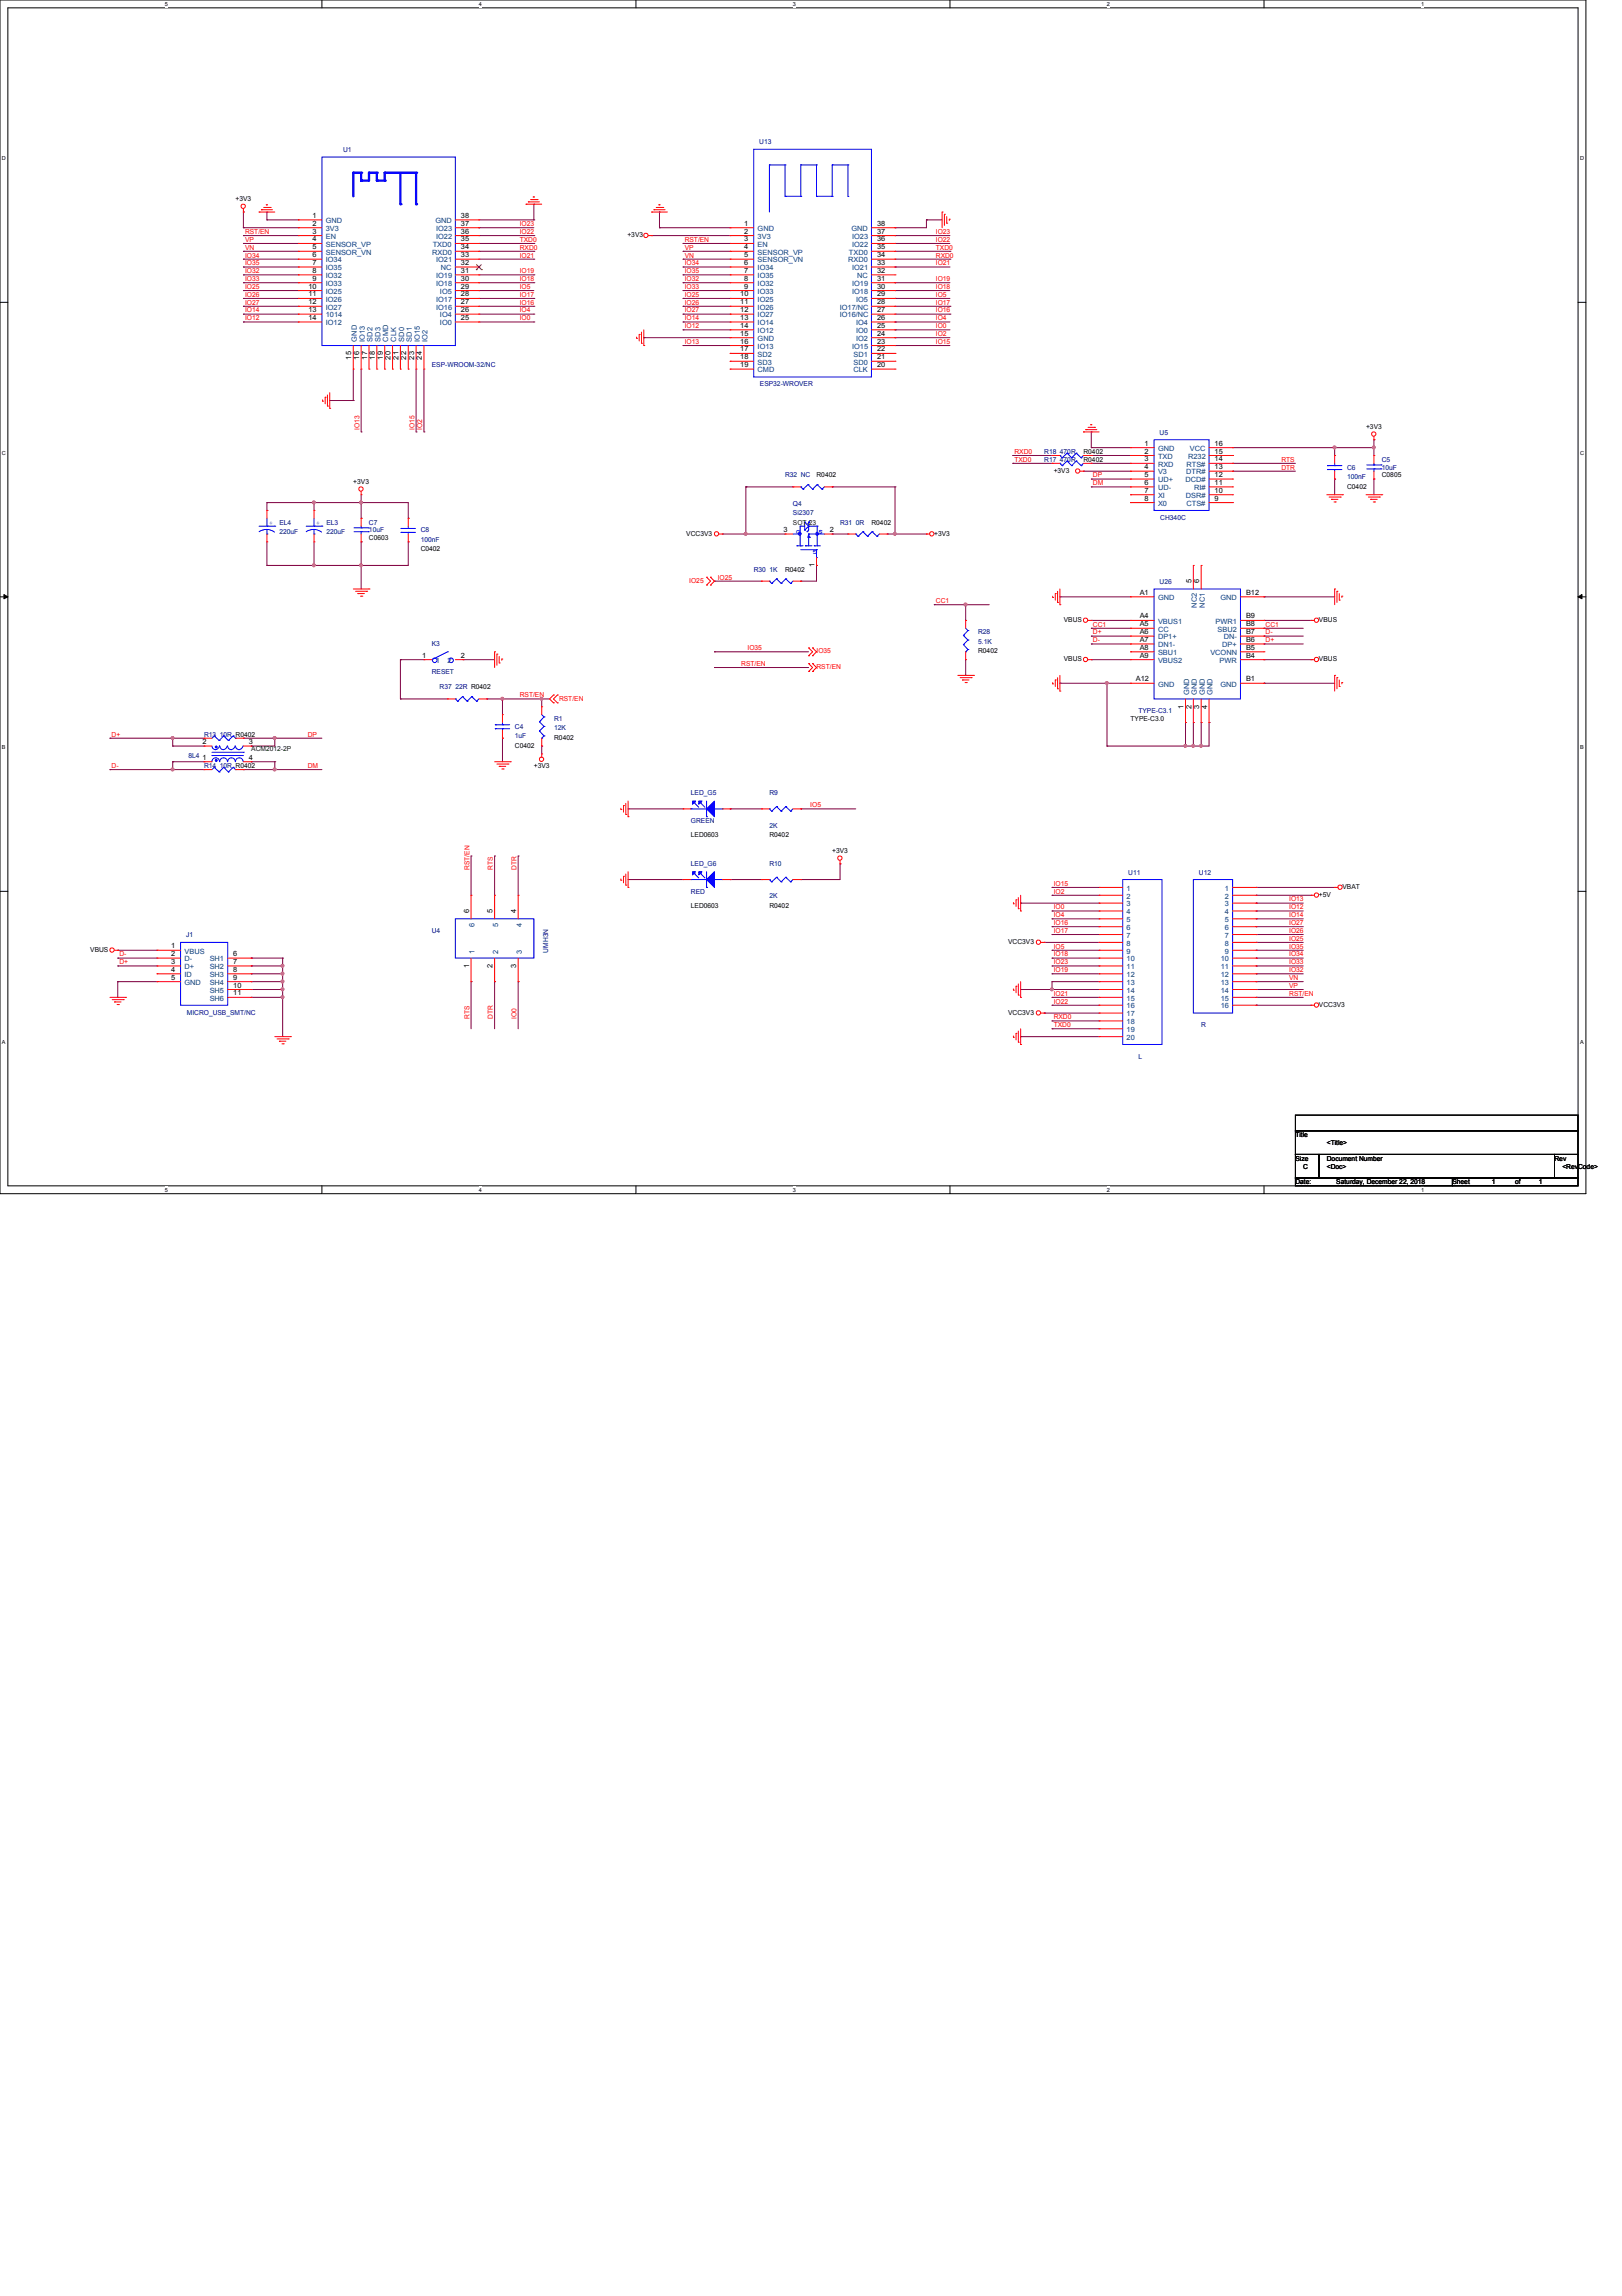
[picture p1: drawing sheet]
<svg xmlns="http://www.w3.org/2000/svg" width="210mm" height="297mm" viewBox="0 0 210 297" stroke-linecap="round" stroke-linejoin="round" font-family="sans-serif">
<defs><g id="words">
<g font-size=".9" fill="#00007f">
<text x="44.4" y="19.7">U1</text>
<text x="98.3" y="18.7">U13</text>
<text x="55.9" y="47.5">ESP-WROOM-32/NC</text>
<text x="98.3" y="50">ESP32-WROVER</text>
<text x="135.1" y="59.7">R17 470R</text>
<text x="135.1" y="58.7">R18 470R</text>
<text x="150.1" y="56.3">U5</text>
<text x="178.8" y="59.7">C5</text>
<text x="101.6" y="61.8">R32 NC</text>
<text x="102.6" y="65.4">Q4</text>
<text x="174.3" y="60.7">C6</text>
<text x="174.3" y="62">100nF</text>
<text x="178.8" y="60.7">10uF</text>
<text x="36.2" y="67.9">EL4</text>
<text x="36.2" y="69.1">220uF</text>
<text x="42.2" y="67.9">EL3</text>
<text x="42.2" y="69.1">220uF</text>
<text x="47.8" y="67.9">C7</text>
<text x="47.8" y="68.9">10uF</text>
<text x="54.4" y="68.9">C8</text>
<text x="54.4" y="70.1">100nF</text>
<text x="102.6" y="66.6">Si2307</text>
<text x="108.7" y="67.9">R31 0R</text>
<text x="150.2" y="67.3">CH340C</text>
<text x="97.5" y="74">R30 1K</text>
<text x="150.1" y="75.6">U26</text>
<text x="55.9" y="83.6">K3</text>
<text x="126.6" y="82.1">R28</text>
<text x="126.6" y="83.3">5.1K</text>
<text x="55.9" y="87.2">RESET</text>
<text x="56.9" y="89.2">R37 22R R0402</text>
<text x="26.4" y="95.3">R13 10R R0402</text>
<text x="66.6" y="94.3">C4</text>
<text x="66.6" y="95.5">1uF</text>
<text x="71.7" y="93.3">R1</text>
<text x="71.7" y="94.5">12K</text>
<text x="147.3" y="92.2">TYPE-C3.1</text>
<text x="24.4" y="98.1">8L4</text>
<text x="26.4" y="99.4">R14 10R R0402</text>
<text x="89.4" y="102.9">LED_G5</text>
<text x="89.4" y="106.5">GREEN</text>
<text x="99.6" y="102.9">R9</text>
<text x="99.6" y="107.1">2K</text>
<text x="89.4" y="112.1">LED_G6</text>
<text x="99.6" y="112.1">R10</text>
<text x="146" y="113.2">U11</text>
<text x="155.2" y="113.2">U12</text>
<text x="89.4" y="115.6">RED</text>
<text x="99.6" y="116.2">2K</text>
<text x="24.1" y="121.3">J1</text>
<text x="55.9" y="120.7">U4</text>
<text x="71" y="123.2" transform="rotate(-90 71 123.2)">UMH3N</text>
<text x="24.2" y="131.3">MICRO_USB_SMT/NC</text>
<text x="147.3" y="136.9">L</text>
<text x="155.4" y="132.9">R</text>
</g>
<g font-size=".9">
<text x="30.5" y="26">+3V3</text>
<text x="40.4" y="28.2">1</text>
<text x="40.4" y="29.2">2</text>
<text x="59.6" y="29.2">37</text>
<text x="59.6" y="28.2">38</text>
<text x="96.3" y="29.2">1</text>
<text x="113.5" y="29.2">38</text>
<text x="40.4" y="30.2">3</text>
<text x="40.4" y="31.2">4</text>
<text x="40.4" y="32.3">5</text>
<text x="40.4" y="33.3">6</text>
<text x="40.4" y="34.3">7</text>
<text x="40.4" y="35.3">8</text>
<text x="59.6" y="35.3">31</text>
<text x="59.6" y="34.3">32</text>
<text x="59.6" y="33.3">33</text>
<text x="59.6" y="32.3">34</text>
<text x="59.6" y="31.2">35</text>
<text x="59.6" y="30.2">36</text>
<text x="81.2" y="30.7">+3V3</text>
<text x="96.3" y="30.2">2</text>
<text x="96.3" y="31.2">3</text>
<text x="96.3" y="32.3">4</text>
<text x="96.3" y="33.3">5</text>
<text x="96.3" y="34.3">6</text>
<text x="96.3" y="35.3">7</text>
<text x="113.5" y="30.2">37</text>
<text x="113.5" y="31.2">36</text>
<text x="113.5" y="32.3">35</text>
<text x="113.5" y="33.3">34</text>
<text x="113.5" y="34.3">33</text>
<text x="113.5" y="35.3">32</text>
<text x="39.9" y="37.3">10</text>
<text x="39.9" y="38.4">11</text>
<text x="39.9" y="39.4">12</text>
<text x="39.9" y="40.4">13</text>
<text x="39.9" y="41.4">14</text>
<text x="40.4" y="36.3">9</text>
<text x="59.6" y="41.4">25</text>
<text x="59.6" y="40.4">26</text>
<text x="59.6" y="39.4">27</text>
<text x="59.6" y="38.4">28</text>
<text x="59.6" y="37.3">29</text>
<text x="59.6" y="36.3">30</text>
<text x="95.8" y="38.4">10</text>
<text x="95.8" y="39.4">11</text>
<text x="95.8" y="40.4">12</text>
<text x="95.8" y="41.4">13</text>
<text x="96.3" y="36.3">8</text>
<text x="96.3" y="37.3">9</text>
<text x="113.5" y="36.3">31</text>
<text x="113.5" y="37.3">30</text>
<text x="113.5" y="38.4">29</text>
<text x="113.5" y="39.4">28</text>
<text x="113.5" y="40.4">27</text>
<text x="113.5" y="41.4">26</text>
<text x="45.5" y="46.5" transform="rotate(-90 45.5 46.5)">15</text>
<text x="46.5" y="46.5" transform="rotate(-90 46.5 46.5)">16</text>
<text x="47.5" y="46.5" transform="rotate(-90 47.5 46.5)">17</text>
<text x="48.5" y="46.5" transform="rotate(-90 48.5 46.5)">18</text>
<text x="49.5" y="46.5" transform="rotate(-90 49.5 46.5)">19</text>
<text x="50.5" y="46.5" transform="rotate(-90 50.5 46.5)">20</text>
<text x="51.6" y="46.5" transform="rotate(-90 51.6 46.5)">21</text>
<text x="52.6" y="46.5" transform="rotate(-90 52.6 46.5)">22</text>
<text x="53.6" y="46.5" transform="rotate(-90 53.6 46.5)">23</text>
<text x="54.6" y="46.5" transform="rotate(-90 54.6 46.5)">24</text>
<text x="95.8" y="42.4">14</text>
<text x="95.8" y="43.4">15</text>
<text x="95.8" y="44.5">16</text>
<text x="95.8" y="45.5">17</text>
<text x="95.8" y="46.5">18</text>
<text x="95.8" y="47.5">19</text>
<text x="113.5" y="42.4">25</text>
<text x="113.5" y="43.4">24</text>
<text x="113.5" y="45.5">22</text>
<text x="113.5" y="46.5">21</text>
<text x="113.5" y="47.5">20</text>
<text x="113.5" y="44.5">23</text>
<text x="140.2" y="59.7">R0402</text>
<text x="140.2" y="58.7">R0402</text>
<text x="148.1" y="57.7">1</text>
<text x="148.1" y="58.7">2</text>
<text x="148.1" y="59.7">3</text>
<text x="157.2" y="59.7">14</text>
<text x="157.2" y="58.7">15</text>
<text x="157.2" y="57.7">16</text>
<text x="176.8" y="55.5">+3V3</text>
<text x="45.7" y="62.6">+3V3</text>
<text x="105.7" y="61.8">R0402</text>
<text x="136.4" y="61.2">+3V3</text>
<text x="148.1" y="60.7">4</text>
<text x="148.1" y="61.7">5</text>
<text x="148.1" y="62.7">6</text>
<text x="148.1" y="63.8">7</text>
<text x="148.1" y="64.8">8</text>
<text x="157.2" y="64.8">9</text>
<text x="157.2" y="63.8">10</text>
<text x="157.2" y="62.7">11</text>
<text x="157.2" y="61.7">12</text>
<text x="157.2" y="60.7">13</text>
<text x="174.3" y="63.2">C0402</text>
<text x="178.8" y="61.8">C0805</text>
<text x="47.8" y="69.9">C0603</text>
<text x="54.4" y="71.3">C0402</text>
<text x="88.8" y="69.3">VCC3V3</text>
<text x="101.4" y="68.8">3</text>
<text x="107.4" y="68.8">2</text>
<text x="112.8" y="67.9">R0402</text>
<text x="120.9" y="69.3">+3V3</text>
<text x="101.6" y="74">R0402</text>
<text x="105.4" y="73.4" transform="rotate(-90 105.4 73.4)">1</text>
<text x="147.5" y="77">A1</text>
<text x="154.2" y="75.5" transform="rotate(-90 154.2 75.5)">5</text>
<text x="155.2" y="75.5" transform="rotate(-90 155.2 75.5)">6</text>
<text x="161.2" y="77">B12</text>
<text x="137.7" y="80.5">VBUS</text>
<text x="147.5" y="80">A4</text>
<text x="147.5" y="81">A5</text>
<text x="147.5" y="82">A6</text>
<text x="147.5" y="83.1">A7</text>
<text x="161.2" y="83.1">B6</text>
<text x="161.2" y="82">B7</text>
<text x="161.2" y="81">B8</text>
<text x="161.2" y="80">B9</text>
<text x="170.7" y="80.5">VBUS</text>
<text x="54.7" y="85.1">1</text>
<text x="59.6" y="85.1">2</text>
<text x="126.6" y="84.5">R0402</text>
<text x="137.7" y="85.6">VBUS</text>
<text x="147" y="88.1">A12</text>
<text x="147.5" y="84.1">A8</text>
<text x="147.5" y="85.1">A9</text>
<text x="161.2" y="88.1">B1</text>
<text x="161.2" y="85.1">B4</text>
<text x="161.2" y="84.1">B5</text>
<text x="170.7" y="85.6">VBUS</text>
<text x="71.7" y="95.7">R0402</text>
<text x="146.3" y="93.3">TYPE-C3.0</text>
<text x="153.2" y="91.7" transform="rotate(-90 153.2 91.7)">1</text>
<text x="154.2" y="91.7" transform="rotate(-90 154.2 91.7)">2</text>
<text x="155.2" y="91.7" transform="rotate(-90 155.2 91.7)">3</text>
<text x="156.2" y="91.7" transform="rotate(-90 156.2 91.7)">4</text>
<text x="26.2" y="98.3">1</text>
<text x="26.2" y="96.3">2</text>
<text x="32.2" y="98.3">4</text>
<text x="32.2" y="96.3">3</text>
<text x="66.6" y="96.7">C0402</text>
<text x="69.1" y="99.4">+3V3</text>
<text x="89.4" y="108.3">LED0603</text>
<text x="99.6" y="108.3">R0402</text>
<text x="107.7" y="110.3">+3V3</text>
<text x="60.7" y="118.2" transform="rotate(-90 60.7 118.2)">6</text>
<text x="63.8" y="118.2" transform="rotate(-90 63.8 118.2)">5</text>
<text x="66.8" y="118.2" transform="rotate(-90 66.8 118.2)">4</text>
<text x="89.4" y="117.4">LED0603</text>
<text x="99.6" y="117.4">R0402</text>
<text x="170.7" y="116">+5V</text>
<text x="173.7" y="115">VBAT</text>
<text x="11.7" y="123.1">VBUS</text>
<text x="22.1" y="122.7">1</text>
<text x="22.1" y="123.7">2</text>
<text x="22.1" y="124.7">3</text>
<text x="22.1" y="125.7">4</text>
<text x="30.2" y="123.7">6</text>
<text x="30.2" y="124.7">7</text>
<text x="30.2" y="125.7">8</text>
<text x="60.7" y="125.2" transform="rotate(-90 60.7 125.2)">1</text>
<text x="63.8" y="125.2" transform="rotate(-90 63.8 125.2)">2</text>
<text x="66.8" y="125.2" transform="rotate(-90 66.8 125.2)">3</text>
<text x="130.5" y="122.1">VCC3V3</text>
<text x="22.1" y="126.7">5</text>
<text x="30.2" y="126.7">9</text>
<text x="30.2" y="127.8">10</text>
<text x="30.2" y="128.8">11</text>
<text x="130.5" y="131.3">VCC3V3</text>
<text x="170.7" y="130.3">VCC3V3</text>
<text x="167.6" y="147.1">Title</text>
<text x="171.7" y="148.1">&lt;Title&gt;</text>
<text x="167.6" y="150.2">Size</text>
<text x="167.6" y="153.2">Date:</text>
<text x="168.7" y="151.2">C</text>
<text x="171.7" y="150.2">Document Number</text>
<text x="171.7" y="151.2">&lt;Doc&gt;</text>
<text x="172.9" y="153.2">Saturday, December 22, 2018</text>
<text x="188" y="153.2">Sheet</text>
<text x="193" y="153.2">1</text>
<text x="196.1" y="153.2">of</text>
<text x="199.1" y="153.2">1</text>
<text x="201.2" y="150.2">Rev</text>
<text x="202.2" y="151.2">&lt;RevCode&gt;</text>
</g>
<g font-size=".9" fill="#003f7f">
<text x="42.2" y="28.9">GND</text>
<text x="42.2" y="29.9">3V3</text>
<text x="56.3" y="28.9">GND</text>
<text x="56.4" y="29.9">IO23</text>
<text x="98" y="29.9">GND</text>
<text x="110.2" y="29.9">GND</text>
<text x="42.2" y="30.9">EN</text>
<text x="42.2" y="31.9">SENSOR_VP</text>
<text x="42.2" y="32.9">SENSOR_VN</text>
<text x="42.2" y="34">IO34</text>
<text x="42.2" y="35">IO35</text>
<text x="42.2" y="36">IO32</text>
<text x="55.9" y="32.9">RXD0</text>
<text x="56" y="31.9">TXD0</text>
<text x="56.4" y="36">IO19</text>
<text x="56.4" y="34">IO21</text>
<text x="56.4" y="30.9">IO22</text>
<text x="57.1" y="35">NC</text>
<text x="98" y="30.9">3V3</text>
<text x="98" y="31.9">EN</text>
<text x="98" y="32.9">SENSOR_VP</text>
<text x="98" y="34">SENSOR_VN</text>
<text x="98" y="35">IO34</text>
<text x="98" y="36">IO35</text>
<text x="109.8" y="34">RXD0</text>
<text x="109.9" y="32.9">TXD0</text>
<text x="110.3" y="30.9">IO23</text>
<text x="110.3" y="31.9">IO22</text>
<text x="110.3" y="35">IO21</text>
<text x="110.9" y="36">NC</text>
<text x="42.2" y="37">IO33</text>
<text x="42.2" y="38">IO25</text>
<text x="42.2" y="39">IO26</text>
<text x="42.2" y="40">IO27</text>
<text x="42.2" y="41.1">1014</text>
<text x="56.4" y="40">IO16</text>
<text x="56.4" y="39">IO17</text>
<text x="56.4" y="37">IO18</text>
<text x="56.9" y="41.1">IO4</text>
<text x="56.9" y="38">IO5</text>
<text x="98" y="37">IO32</text>
<text x="98" y="38">IO33</text>
<text x="98" y="39">IO25</text>
<text x="98" y="40">IO26</text>
<text x="98" y="41.1">IO27</text>
<text x="108.7" y="40">IO17/NC</text>
<text x="108.7" y="41.1">IO16/NC</text>
<text x="110.3" y="37">IO19</text>
<text x="110.3" y="38">IO18</text>
<text x="110.8" y="39">IO5</text>
<text x="42.2" y="42.1">IO12</text>
<text x="46.2" y="44.2" transform="rotate(-90 46.2 44.2)">GND</text>
<text x="47.2" y="44.2" transform="rotate(-90 47.2 44.2)">IO13</text>
<text x="48.2" y="44.2" transform="rotate(-90 48.2 44.2)">SD2</text>
<text x="49.2" y="44.2" transform="rotate(-90 49.2 44.2)">SD3</text>
<text x="50.2" y="44.2" transform="rotate(-90 50.2 44.2)">CMD</text>
<text x="51.3" y="44.2" transform="rotate(-90 51.3 44.2)">CLK</text>
<text x="52.3" y="44.2" transform="rotate(-90 52.3 44.2)">SD0</text>
<text x="53.3" y="44.2" transform="rotate(-90 53.3 44.2)">SD1</text>
<text x="54.3" y="44.2" transform="rotate(-90 54.3 44.2)">IO15</text>
<text x="55.3" y="44.2" transform="rotate(-90 55.3 44.2)">IO2</text>
<text x="56.9" y="42.1">IO0</text>
<text x="98" y="42.1">IO14</text>
<text x="98" y="43.1">IO12</text>
<text x="98" y="44.1">GND</text>
<text x="98" y="45.1">IO13</text>
<text x="98" y="46.1">SD2</text>
<text x="98" y="47.2">SD3</text>
<text x="110.3" y="45.1">IO15</text>
<text x="110.4" y="46.1">SD1</text>
<text x="110.4" y="47.2">SD0</text>
<text x="110.8" y="42.1">IO4</text>
<text x="110.8" y="43.1">IO0</text>
<text x="110.8" y="44.1">IO2</text>
<text x="98" y="48.2">CMD</text>
<text x="110.4" y="48.2">CLK</text>
<text x="149.9" y="58.3">GND</text>
<text x="149.9" y="59.4">TXD</text>
<text x="153.8" y="59.4">R232</text>
<text x="154" y="58.3">VCC</text>
<text x="149.9" y="60.4">RXD</text>
<text x="149.9" y="61.4">V3</text>
<text x="149.9" y="62.4">UD+</text>
<text x="149.9" y="63.4">UD-</text>
<text x="149.9" y="64.4">XI</text>
<text x="149.9" y="65.4">X0</text>
<text x="153.4" y="62.4">DCD#</text>
<text x="153.5" y="64.4">DSR#</text>
<text x="153.5" y="61.4">DTR#</text>
<text x="153.5" y="65.4">CTS#</text>
<text x="153.5" y="60.4">RTS#</text>
<text x="154.5" y="63.4">RI#</text>
<text x="149.9" y="77.6">GND</text>
<text x="157.9" y="77.6">GND</text>
<text x="149.9" y="80.7">VBUS1</text>
<text x="149.9" y="81.7">CC</text>
<text x="149.9" y="82.7">DP1+</text>
<text x="149.9" y="83.7">DN1-</text>
<text x="154.9" y="78.6" transform="rotate(-90 154.9 78.6)">NC2</text>
<text x="155.9" y="78.6" transform="rotate(-90 155.9 78.6)">NC1</text>
<text x="157.3" y="80.7">PWR1</text>
<text x="157.6" y="81.7">SBU2</text>
<text x="158.2" y="83.7">DP+</text>
<text x="158.4" y="82.7">DN-</text>
<text x="56.4" y="85.8">1</text>
<text x="57.9" y="85.8">2</text>
<text x="149.9" y="84.8">SBU1</text>
<text x="149.9" y="85.8">VBUS2</text>
<text x="149.9" y="88.8">GND</text>
<text x="153.9" y="89.9" transform="rotate(-90 153.9 89.9)">GND</text>
<text x="154.9" y="89.9" transform="rotate(-90 154.9 89.9)">GND</text>
<text x="155.9" y="89.9" transform="rotate(-90 155.9 89.9)">GND</text>
<text x="156.6" y="84.8">VCONN</text>
<text x="156.9" y="89.9" transform="rotate(-90 156.9 89.9)">GND</text>
<text x="157.8" y="85.8">PWR</text>
<text x="157.9" y="88.8">GND</text>
<text x="61.4" y="119.9" transform="rotate(-90 61.4 119.9)">6</text>
<text x="64.5" y="119.9" transform="rotate(-90 64.5 119.9)">5</text>
<text x="67.5" y="119.9" transform="rotate(-90 67.5 119.9)">4</text>
<text x="145.8" y="115.2">1</text>
<text x="145.8" y="116.2">2</text>
<text x="145.8" y="117.3">3</text>
<text x="145.8" y="118.3">4</text>
<text x="145.8" y="119.3">5</text>
<text x="158.5" y="115.2">1</text>
<text x="158.5" y="116.2">2</text>
<text x="158.5" y="117.3">3</text>
<text x="158.5" y="118.3">4</text>
<text x="158.5" y="119.3">5</text>
<text x="23.9" y="123.4">VBUS</text>
<text x="23.9" y="124.4">D-</text>
<text x="23.9" y="125.4">D+</text>
<text x="27.1" y="124.4">SH1</text>
<text x="27.1" y="125.4">SH2</text>
<text x="61.4" y="123.4" transform="rotate(-90 61.4 123.4)">1</text>
<text x="64.5" y="123.4" transform="rotate(-90 64.5 123.4)">2</text>
<text x="67.5" y="123.4" transform="rotate(-90 67.5 123.4)">3</text>
<text x="145.8" y="120.3">6</text>
<text x="145.8" y="121.3">7</text>
<text x="145.8" y="122.3">8</text>
<text x="145.8" y="123.4">9</text>
<text x="145.8" y="124.4">10</text>
<text x="145.8" y="125.4">11</text>
<text x="158" y="124.4">10</text>
<text x="158" y="125.4">11</text>
<text x="158.5" y="120.3">6</text>
<text x="158.5" y="121.3">7</text>
<text x="158.5" y="122.3">8</text>
<text x="158.5" y="123.4">9</text>
<text x="23.9" y="126.4">ID</text>
<text x="23.9" y="127.4">GND</text>
<text x="27.1" y="126.4">SH3</text>
<text x="27.1" y="127.4">SH4</text>
<text x="27.1" y="128.4">SH5</text>
<text x="27.1" y="129.5">SH6</text>
<text x="145.8" y="126.4">12</text>
<text x="145.8" y="127.4">13</text>
<text x="145.8" y="128.4">14</text>
<text x="145.8" y="129.5">15</text>
<text x="145.8" y="130.5">16</text>
<text x="145.8" y="131.5">17</text>
<text x="158" y="126.4">12</text>
<text x="158" y="127.4">13</text>
<text x="158" y="128.4">14</text>
<text x="158" y="129.5">15</text>
<text x="158" y="130.5">16</text>
<text x="145.8" y="132.5">18</text>
<text x="145.8" y="133.5">19</text>
<text x="145.8" y="134.5">20</text>
</g>
<g font-size=".9" fill="#f00">
<text x="67.3" y="29.3">IO23</text>
<text x="31.7" y="30.3">RST/EN</text>
<text x="31.7" y="35.3">IO32</text>
<text x="31.7" y="34.3">IO35</text>
<text x="31.7" y="33.3">IO34</text>
<text x="31.7" y="32.3">VN</text>
<text x="31.7" y="31.3">VP</text>
<text x="67.3" y="35.3">IO19</text>
<text x="67.3" y="33.3">IO21</text>
<text x="67.3" y="30.3">IO22</text>
<text x="67.3" y="32.3">RXD0</text>
<text x="67.3" y="31.3">TXD0</text>
<text x="88.6" y="31.3">RST/EN</text>
<text x="88.6" y="35.3">IO35</text>
<text x="88.6" y="34.3">IO34</text>
<text x="88.6" y="33.3">VN</text>
<text x="88.6" y="32.3">VP</text>
<text x="121.1" y="34.3">IO21</text>
<text x="121.1" y="31.3">IO22</text>
<text x="121.1" y="30.3">IO23</text>
<text x="121.1" y="33.3">RXD0</text>
<text x="121.1" y="32.3">TXD0</text>
<text x="31.7" y="41.4">IO12</text>
<text x="31.7" y="40.4">IO14</text>
<text x="31.7" y="39.4">IO27</text>
<text x="31.7" y="38.4">IO26</text>
<text x="31.7" y="37.4">IO25</text>
<text x="31.7" y="36.4">IO33</text>
<text x="67.3" y="41.4">IO0</text>
<text x="67.3" y="40.4">IO4</text>
<text x="67.3" y="39.4">IO16</text>
<text x="67.3" y="38.4">IO17</text>
<text x="67.3" y="36.4">IO18</text>
<text x="67.3" y="37.4">IO5</text>
<text x="88.6" y="40.4">IO27</text>
<text x="88.6" y="39.4">IO26</text>
<text x="88.6" y="38.4">IO25</text>
<text x="88.6" y="41.4">IO14</text>
<text x="88.6" y="37.4">IO33</text>
<text x="88.6" y="36.4">IO32</text>
<text x="121.1" y="36.4">IO19</text>
<text x="121.1" y="38.4">IO5</text>
<text x="121.1" y="41.4">IO4</text>
<text x="121.1" y="37.4">IO18</text>
<text x="121.1" y="40.4">IO16</text>
<text x="121.1" y="39.4">IO17</text>
<text x="88.6" y="44.5">IO13</text>
<text x="88.6" y="42.5">IO12</text>
<text x="121.1" y="42.5">IO0</text>
<text x="121.1" y="43.5">IO2</text>
<text x="121.1" y="44.5">IO15</text>
<text x="46.5" y="55.7" transform="rotate(-90 46.5 55.7)">IO13</text>
<text x="53.6" y="55.7" transform="rotate(-90 53.6 55.7)">IO15</text>
<text x="54.7" y="55.7" transform="rotate(-90 54.7 55.7)">IO2</text>
<text x="131.3" y="58.7">RXD0</text>
<text x="131.3" y="59.7">TXD0</text>
<text x="165.8" y="59.7">RTS</text>
<text x="141.4" y="62.8">DM</text>
<text x="141.4" y="61.8">DP</text>
<text x="165.8" y="60.7">DTR</text>
<text x="89.2" y="75.4">IO25</text>
<text x="92.9" y="75">IO25</text>
<text x="121.1" y="78">CC1</text>
<text x="141.4" y="81.1">CC1</text>
<text x="141.4" y="82.1">D+</text>
<text x="141.4" y="83.1">D-</text>
<text x="163.8" y="81.1">CC1</text>
<text x="163.8" y="83.1">D+</text>
<text x="163.8" y="82.1">D-</text>
<text x="95.9" y="86.1">RST/EN</text>
<text x="96.7" y="84.1">IO35</text>
<text x="105.7" y="86.6">RST/EN</text>
<text x="105.7" y="84.5">IO35</text>
<text x="14.4" y="95.3">D+</text>
<text x="39.8" y="95.3">DP</text>
<text x="67.3" y="90.2">RST/EN</text>
<text x="72.3" y="90.7">RST/EN</text>
<text x="14.4" y="99.4">D-</text>
<text x="39.8" y="99.4">DM</text>
<text x="104.9" y="104.4">IO5</text>
<text x="60.7" y="112.6" transform="rotate(-90 60.7 112.6)">RST/EN</text>
<text x="63.8" y="112.6" transform="rotate(-90 63.8 112.6)">RTS</text>
<text x="66.8" y="112.6" transform="rotate(-90 66.8 112.6)">DTR</text>
<text x="136.4" y="114.6">IO15</text>
<text x="136.4" y="115.6">IO2</text>
<text x="136.4" y="119.7">IO16</text>
<text x="136.4" y="118.7">IO4</text>
<text x="136.4" y="117.6">IO0</text>
<text x="166.8" y="119.7">IO27</text>
<text x="166.8" y="118.7">IO14</text>
<text x="166.8" y="117.6">IO12</text>
<text x="166.8" y="116.6">IO13</text>
<text x="15.5" y="124.8">D+</text>
<text x="15.5" y="123.7">D-</text>
<text x="136.4" y="124.8">IO23</text>
<text x="136.4" y="125.8">IO19</text>
<text x="136.4" y="123.7">IO18</text>
<text x="136.4" y="120.7">IO17</text>
<text x="136.4" y="122.7">IO5</text>
<text x="166.8" y="125.8">IO32</text>
<text x="166.8" y="121.7">IO25</text>
<text x="166.8" y="120.7">IO26</text>
<text x="166.8" y="123.7">IO34</text>
<text x="166.8" y="124.8">IO33</text>
<text x="166.8" y="122.7">IO35</text>
<text x="60.7" y="131.9" transform="rotate(-90 60.7 131.9)">RTS</text>
<text x="63.8" y="131.9" transform="rotate(-90 63.8 131.9)">DTR</text>
<text x="66.8" y="131.9" transform="rotate(-90 66.8 131.9)">IO0</text>
<text x="136.4" y="128.8">IO21</text>
<text x="136.4" y="129.8">IO22</text>
<text x="136.4" y="131.9">RXD0</text>
<text x="166.8" y="128.8">RST/EN</text>
<text x="166.8" y="127.8">VP</text>
<text x="166.8" y="126.8">VN</text>
<text x="136.4" y="132.9">TXD0</text>
</g>
<g font-size=".9" fill="#00f">
<text x="34.8" y="67.9">+</text>
<text x="40.9" y="67.9">+</text>
<text x="103.5" y="68.6" transform="rotate(-180 103.5 68.6)">D</text>
<text x="105.7" y="71.2" transform="rotate(-180 105.7 71.2)">G</text>
<text x="106.5" y="68.6" transform="rotate(-180 106.5 68.6)">S</text>
</g>
<g font-size=".9" fill="#003f00">
<text x="102.6" y="67.9">SOT-23</text>
<text x="32.5" y="97.1">ACM2012-2P</text>
</g>
<g font-size=".7">
<text x="21.3" y=".8">5</text>
<text x="62" y=".8">4</text>
<text x="102.6" y=".8">3</text>
<text x="143.3" y=".8">2</text>
<text x="183.9" y=".8">1</text>
<text x=".3" y="20.7">D</text>
<text x="204.5" y="20.7">D</text>
<text x=".3" y="58.8">C</text>
<text x="204.5" y="58.8">C</text>
<text x=".3" y="96.9">B</text>
<text x="204.5" y="96.9">B</text>
<text x=".3" y="135">A</text>
<text x="204.5" y="135">A</text>
<text x="21.3" y="154.2">5</text>
<text x="62" y="154.2">4</text>
<text x="102.6" y="154.2">3</text>
<text x="143.3" y="154.2">2</text>
<text x="183.9" y="154.2">1</text>
</g>
</g></defs>
<path d="M0 0h205.2v154.4h-205.2zM1 1h203.2v152.4h-203.2z" fill="none" stroke="#000" stroke-width=".13"/>
<g fill="#fff">
<path d="M21.3 .1h.4v.8h-.4z"/>
<path d="M21.3 153.5h.4v.8h-.4z"/>
</g>
<path d="M41.7 0v1M41.7 153.4v1" fill="none" stroke="#000" stroke-width=".13"/>
<g fill="#fff">
<path d="M62 .1h.4v.8h-.4z"/>
<path d="M62 153.5h.4v.8h-.4z"/>
</g>
<path d="M82.3 0v1M82.3 153.4v1" fill="none" stroke="#000" stroke-width=".13"/>
<g fill="#fff">
<path d="M102.6 .1h.4v.8h-.4z"/>
<path d="M102.6 153.5h.4v.8h-.4z"/>
</g>
<path d="M122.9 0v1M122.9 153.4v1" fill="none" stroke="#000" stroke-width=".13"/>
<g fill="#fff">
<path d="M143.3 .1h.3v.8h-.3z"/>
<path d="M143.3 153.5h.3v.8h-.3z"/>
</g>
<path d="M163.6 0v1M163.6 153.4v1" fill="none" stroke="#000" stroke-width=".13"/>
<g fill="#fff">
<path d="M183.9 .1h.4v.8h-.4z"/>
<path d="M183.9 153.5h.4v.8h-.4z"/>
<path d="M.3 20.1h.5v.8h-.5z"/>
<path d="M204.5 20.1h.5v.8h-.5z"/>
<path d="M.3 58.2h.5v.8h-.5z"/>
<path d="M204.5 58.2h.5v.8h-.5z"/>
</g>
<path d="M0 39.1h1M204.2 39.1h1" fill="none" stroke="#000" stroke-width=".13"/>
<g fill="#fff">
<path d="M.3 96.3h.4v.8h-.4z"/>
<path d="M204.5 96.3h.4v.8h-.4z"/>
</g>
<path d="M0 77.2h1M.5 76.9l.5 .3-.5 .3zM204.2 77.2l.5-.3v.6zM204.2 77.2h1" fill="none" stroke="#000" stroke-width=".13"/>
<path d="M.5 76.9l.5 .3-.5 .3zM204.2 77.2l.5-.3v.6z" fill="#000"/>
<g fill="#fff">
<path d="M.3 134.4h.4v.8h-.4z"/>
<path d="M204.5 134.4h.4v.8h-.4z"/>
</g>
<path d="M0 115.3h1M204.2 115.3h1" fill="none" stroke="#000" stroke-width=".13"/>
<path d="M32.5 124h.1M32.5 124h4.1M36.6 125h.1M36.6 125v1" fill="none" stroke="#7f003f" stroke-width=".13"/>
<path d="M36.4 124.8h.3v.3h-.2h-.1z" fill-rule="evenodd" fill="#f0f"/>
<path d="M36.4 124.8h.3v.3h-.2h-.1z" fill="none" stroke="#f0f" stroke-width=".13"/>
<path d="M32.5 125h.1M32.5 126h.1M32.5 125h4.1M32.5 126h4.1M36.6 126h.1M36.6 126v1" fill="none" stroke="#7f003f" stroke-width=".13"/>
<path d="M36.4 125.8h.3v.3l-.2 .1-.1-.1z" fill-rule="evenodd" fill="#f0f"/>
<path d="M36.4 125.8h.3v.3l-.2 .1-.1-.1z" fill="none" stroke="#f0f" stroke-width=".13"/>
<path d="M32.5 127h.1M32.5 127h4.1M36.6 129h.1M36.6 129v5.1" fill="none" stroke="#7f003f" stroke-width=".13"/>
<path d="M36.4 128.9h.3v.2l-.2 .1-.1-.1z" fill-rule="evenodd" fill="#f0f"/>
<path d="M36.4 128.9h.3v.2l-.2 .1-.1-.1z" fill="none" stroke="#f0f" stroke-width=".13"/>
<g fill="none" stroke="#7f003f" stroke-width=".13">
<path d="M46.7 65h.1M46.7 73.2h.1M46.7 64v1M46.7 73.2v3M52.8 67.1h.1M52.8 65v2.1M94.5 104.6h.1M94.5 104.6h4.1M15.2 127h.1M15.2 125h.1M15.2 124h.1M15.2 122.9h.1"/>
<path d="M15.2 127h5.1M15.2 127v2M15.2 125h5.1M15.2 124h5.1M15.2 122.9h5.1M32.5 128h.1M32.5 129h.1M32.5 128h4.1M32.5 129h4.1"/>
</g>
<path d="M46.6 73h.2v.2l-.1 .1-.1-.1z" fill-rule="evenodd" fill="#f0f"/>
<path d="M46.6 73h.2v.2l-.1 .1-.1-.1z" fill="none" stroke="#f0f" stroke-width=".13"/>
<g fill="none" stroke="#7f003f" stroke-width=".13">
<path d="M46.7 73.2h.1M46.7 70.1h.1M46.7 65h.1M46.7 70.1v3.1M46.7 65h6.1M52.8 70.1h.1M52.8 70.1v3.1h-6.1M61 110.7h.1M61 110.7v5.1M64 110.7h.1M64 110.7v5.1M67.1 110.7h.1"/>
<path d="M67.1 110.7v5.1M61 127h.1M61 127v6.1M64 127h.1M64 127v6.1M67.1 127h.1M67.1 127v6.1"/>
</g>
<path d="M46.6 64.9h.2v.2l-.1 .1-.1-.1z" fill-rule="evenodd" fill="#f0f"/>
<path d="M46.6 64.9h.2v.2l-.1 .1-.1-.1z" fill="none" stroke="#f0f" stroke-width=".13"/>
<path d="M36.6 127h.1M36.6 127v1" fill="none" stroke="#7f003f" stroke-width=".13"/>
<path d="M36.4 126.8h.3v.3l-.2 .1-.1-.1z" fill-rule="evenodd" fill="#f0f"/>
<path d="M36.4 126.8h.3v.3l-.2 .1-.1-.1z" fill="none" stroke="#f0f" stroke-width=".13"/>
<path d="M36.6 124h.1M36.6 128h.1M36.6 124v1M36.6 128v1" fill="none" stroke="#7f003f" stroke-width=".13"/>
<path d="M36.4 127.9h.3v.2l-.2 .1-.1-.1z" fill-rule="evenodd" fill="#f0f"/>
<path d="M36.4 127.9h.3v.2l-.2 .1-.1-.1z" fill="none" stroke="#f0f" stroke-width=".13"/>
<g fill="none" stroke="#7f003f" stroke-width=".13">
<path d="M31.5 29.5h.1M31.5 27.4h.1M31.5 30.5h.1M31.5 39.6h.1M31.5 38.6h.1M31.5 37.6h.1M31.5 36.6h.1M31.5 35.6h.1M31.5 34.5h.1M31.5 33.5h.1M31.5 32.5h.1M31.5 31.5h.1"/>
<path d="M31.5 29.5h7.1M31.5 27.4v2.1M31.5 30.5h7.1M31.5 39.6h7.1M31.5 38.6h7.1M31.5 37.6h7.1M31.5 36.6h7.1M31.5 35.6h7.1M31.5 34.5h7.1M31.5 33.5h7.1M31.5 32.5h7.1M31.5 31.5h7.1"/>
<path d="M34.5 28.4h.1M34.5 27.4h.1M34.5 28.4h4.1M34.5 27.4v1M62 28.4h7.1M62 30.5h7.1M62 39.6h7.1M62 38.6h7.1M62 36.6h7.1M62 35.6h7.1M62 33.5h7.1M69.1 39.6h.1"/>
<path d="M69.1 38.6h.1M69.1 36.6h.1M69.1 35.6h.1M69.1 33.5h.1M69.1 30.5h.1M69.1 28.4h.1M69.1 26.4h.1M69.1 26.4v2M31.5 41.7h.1M31.5 40.6h.1M31.5 41.7h7.1M31.5 40.6h7.1"/>
<path d="M42.7 51.8h.1M42.7 51.8h3M45.7 51.8h.1M45.7 47.8v4M46.7 55.9h.1M46.7 47.8v8.1M53.8 55.9h.1M53.8 47.8v8.1M54.9 55.9h.1M54.9 47.8v8.1M62 41.7h7.1M62 40.6h7.1"/>
<path d="M69.1 41.7h.1M69.1 40.6h.1M22.4 95.5h.1M22.4 95.5h4"/>
</g>
<path d="M22.2 95.3h.3v.3l-.2 .1-.1-.1z" fill-rule="evenodd" fill="#f0f"/>
<path d="M22.2 95.3h.3v.3l-.2 .1-.1-.1z" fill="none" stroke="#f0f" stroke-width=".13"/>
<path d="M35.6 99.6h.1M35.6 99.6h6.1" fill="none" stroke="#7f003f" stroke-width=".13"/>
<path d="M35.4 99.4h.3v.3h-.2h-.1z" fill-rule="evenodd" fill="#f0f"/>
<path d="M35.4 99.4h.3v.3h-.2h-.1z" fill="none" stroke="#f0f" stroke-width=".13"/>
<path d="M35.6 95.5h.1M35.6 95.5h6.1" fill="none" stroke="#7f003f" stroke-width=".13"/>
<path d="M35.4 95.3h.3v.3l-.2 .1-.1-.1z" fill-rule="evenodd" fill="#f0f"/>
<path d="M35.4 95.3h.3v.3l-.2 .1-.1-.1z" fill="none" stroke="#f0f" stroke-width=".13"/>
<g fill="none" stroke="#7f003f" stroke-width=".13">
<path d="M22.4 96.5h.1M22.4 98.6h.1M22.4 99.6h.1M22.4 96.5h4M22.4 98.6h4M22.4 99.6h4M31.5 95.5h.1M31.5 95.5h4.1M32.5 96.5h.1M32.5 98.6h.1M32.5 98.6h3.1M35.6 95.5h.1"/>
<path d="M35.6 98.6h.1M35.6 95.5v1h-3.1M35.6 98.6v1"/>
</g>
<path d="M22.2 99.4h.3v.3h-.2h-.1z" fill-rule="evenodd" fill="#f0f"/>
<path d="M22.2 99.4h.3v.3h-.2h-.1z" fill="none" stroke="#f0f" stroke-width=".13"/>
<g fill="none" stroke="#7f003f" stroke-width=".13">
<path d="M62 37.6h.1M62 29.5h.1M62 32.5h7.1M62 31.5h7.1M62 37.6h7.1M62 29.5h7.1M69.1 32.5h.1M69.1 31.5h.1M14.2 99.6h.1M14.2 95.5h.1M14.2 95.5h8.2M22.4 95.5h.1"/>
<path d="M22.4 98.6h.1M22.4 98.6v1h-8.2M22.4 95.5v1M31.5 99.6h.1M31.5 99.6h4.1M92.5 86.4h.1M92.5 84.3h.1M92.5 86.4h12.1M92.5 84.3h12.1M81.3 113.8h.1M81.3 113.8h7.1M94.5 113.8h.1"/>
<path d="M94.5 113.8h4.1M103.6 113.8h.1M108.7 111.8h.1M108.7 111.8v2h-5.1M136.1 114.8h.1M136.1 115.8h.1M136.1 114.8h6.1M136.1 115.8h6.1M162.6 114.8h.1M162.6 119.9h.1M162.6 115.8h.1M162.6 118.9h.1"/>
<path d="M162.6 117.9h.1M162.6 116.8h.1M162.6 114.8h10.1M162.6 119.9h6.1M162.6 115.8h7.1M162.6 118.9h6.1M162.6 117.9h6.1M162.6 116.8h6.1M132.1 134.1h.1M132.1 134.1h10.1M135.1 121.9h.1M135.1 131.1h.1"/>
<path d="M135.1 121.9h7.1M135.1 131.1h7.1M136.1 125h.1M136.1 129h.1M136.1 126h.1M136.1 124h.1M136.1 120.9h.1M136.1 130h.1M136.1 133.1h.1M136.1 132.1h.1M136.1 128h.1M136.1 130h6.1"/>
<path d="M136.1 129h6.1M136.1 126h6.1M136.1 120.9h6.1M136.1 128h6.1M136.1 124h6.1M136.1 125h6.1M136.1 133.1h6.1M136.1 132.1h6.1M162.6 130h.1M162.6 129h.1M162.6 126h.1M162.6 121.9h.1"/>
<path d="M162.6 120.9h.1M162.6 128h.1M162.6 124h.1M162.6 127h.1M162.6 125h.1M162.6 122.9h.1M162.6 130h7.1M162.6 129h6.1M162.6 126h6.1M162.6 121.9h6.1M162.6 120.9h6.1M162.6 128h6.1"/>
<path d="M162.6 124h6.1M162.6 127h6.1M162.6 125h6.1M162.6 122.9h6.1"/>
</g>
<path d="M136 127.9h.3v.2l-.2 .1-.1-.1z" fill-rule="evenodd" fill="#f0f"/>
<path d="M136 127.9h.3v.2l-.2 .1-.1-.1z" fill="none" stroke="#f0f" stroke-width=".13"/>
<g fill="none" stroke="#7f003f" stroke-width=".13">
<path d="M141.2 57.9h.1M141.2 55.9h.1M141.2 57.9h5.1M141.2 55.9v2M159.5 59.9h.1M159.5 59.9h8.1M172.7 57.9h.1M172.7 57.9h5.1M177.8 57.9h.1M177.8 57.9v1M140.2 61h.1M140.2 61h6.1"/>
<path d="M141.2 63h.1M141.2 62h.1M141.2 63h5.1M141.2 62h5.1M159.5 61h.1M159.5 61h8.1M81.3 104.6h.1M81.3 104.6h7.1M103.6 104.6h.1M103.6 104.6h7.1M132.1 116.8h.1M132.1 116.8h10.1"/>
<path d="M136.1 119.9h.1M136.1 118.9h.1M136.1 117.9h.1M136.1 119.9h6.1M136.1 118.9h6.1M136.1 117.9h6.1M132.1 128h.1M132.1 128h4M136.1 127h.1M136.1 128h.1M136.1 122.9h.1M136.1 127h6.1"/>
<path d="M136.1 127v1M136.1 122.9h6.1"/>
</g>
<path d="M177.6 57.8h.3v.2l-.1 .1-.2-.1z" fill-rule="evenodd" fill="#f0f"/>
<path d="M177.6 57.8h.3v.2l-.1 .1-.2-.1z" fill="none" stroke="#f0f" stroke-width=".13"/>
<path d="M172.7 57.9h.1M172.7 57.9v1" fill="none" stroke="#7f003f" stroke-width=".13"/>
<path d="M172.6 57.8h.2v.2l-.1 .1-.1-.1z" fill-rule="evenodd" fill="#f0f"/>
<path d="M172.6 57.8h.2v.2l-.1 .1-.1-.1z" fill="none" stroke="#f0f" stroke-width=".13"/>
<g fill="none" stroke="#7f003f" stroke-width=".13">
<path d="M84.3 30.5h.1M84.3 30.5h10.2M85.3 29.5h.1M85.3 27.4h.1M85.3 29.5h9.2M85.3 27.4v2.1M88.4 31.5h.1M88.4 39.6h.1M88.4 38.6h.1M88.4 35.6h.1M88.4 34.5h.1M88.4 37.6h.1"/>
<path d="M88.4 36.6h.1M88.4 31.5h6.1M88.4 34.5h6.1M88.4 39.6h6.1M88.4 38.6h6.1M88.4 36.6h6.1M88.4 35.6h6.1M88.4 37.6h6.1M115.8 29.5h.1M115.8 34.5h.1M115.8 31.5h.1M115.8 36.6h.1"/>
<path d="M115.8 38.6h.1M115.8 37.6h.1M115.8 30.5h.1M115.8 30.5h7.1M115.8 31.5h7.1M115.8 34.5h7.1M115.8 38.6h7.1M115.8 36.6h7.1M115.8 37.6h7.1M119.9 28.4h.1M119.9 28.4h2M119.9 28.4v1.1h-4.1"/>
<path d="M83.3 43.7h.1M83.3 43.7h11.2M88.4 44.7h.1M88.4 40.6h.1M88.4 42.7h.1M88.4 41.7h.1M88.4 44.7h6.1M88.4 40.6h6.1M88.4 42.7h6.1M88.4 41.7h6.1M115.8 42.7h.1M115.8 41.7h.1"/>
<path d="M115.8 43.7h.1M115.8 44.7h.1M115.8 43.7h7.1M115.8 44.7h7.1M115.8 42.7h7.1M115.8 41.7h7.1M131.1 58.9h.1M131.1 59.9h.1M131.1 58.9h5M131.1 59.9h5M141.2 58.9h.1M141.2 59.9h.1"/>
<path d="M141.2 58.9h5.1M141.2 59.9h5.1M177.8 56.9h.1M177.8 56.9v1M172.7 62h.1M172.7 62v2M177.8 62h.1M177.8 62v2M65 90.4h.1M65 90.4h5.1M70.1 90.4h.1M70.1 90.4v1"/>
</g>
<path d="M64.9 90.3h.2v.2l-.1 .1-.1-.1z" fill-rule="evenodd" fill="#f0f"/>
<path d="M64.9 90.3h.2v.2l-.1 .1-.1-.1z" fill="none" stroke="#f0f" stroke-width=".13"/>
<path d="M65 95.5h.1M65 95.5v3.1M70.1 96.5h.1M70.1 90.4h.1M70.1 96.5v1M70.1 90.4h1" fill="none" stroke="#7f003f" stroke-width=".13"/>
<path d="M69.9 90.3h.3v.2l-.1 .1-.2-.1z" fill-rule="evenodd" fill="#f0f"/>
<path d="M69.9 90.3h.3v.2l-.1 .1-.2-.1z" fill="none" stroke="#f0f" stroke-width=".13"/>
<g fill="none" stroke="#7f003f" stroke-width=".13">
<path d="M159.5 57.9h.1M159.5 57.9h13.2M137.2 77.2h.1M137.2 77.2h9.1M51.8 85.3h.1M51.8 90.4h.1M51.8 85.3v5.1M51.8 85.3h3.1M51.8 90.4h6.1M59.9 85.3h.1M59.9 85.3h4.1M63 90.4h.1"/>
<path d="M63 90.4h2M65 90.4h.1M65 90.4v2.1M141.2 80.3h.1M141.2 85.3h.1M141.2 85.3h5.1M141.2 80.3h5.1M143.3 88.4h.1M143.3 88.4h3M143.3 88.4v8.1"/>
</g>
<path d="M143.1 88.2h.3v.3l-.2 .1-.1-.1z" fill-rule="evenodd" fill="#f0f"/>
<path d="M143.1 88.2h.3v.3l-.2 .1-.1-.1z" fill="none" stroke="#f0f" stroke-width=".13"/>
<path d="M137.2 88.4h.1M137.2 88.4h6.1M153.4 96.5h.1M153.4 96.5h1" fill="none" stroke="#7f003f" stroke-width=".13"/>
<path d="M153.3 96.4h.2v.2l-.1 .1-.1-.1z" fill-rule="evenodd" fill="#f0f"/>
<path d="M153.3 96.4h.2v.2l-.1 .1-.1-.1z" fill="none" stroke="#f0f" stroke-width=".13"/>
<path d="M141.2 81.3h.1M141.2 81.3h5.1M154.4 93.5h.1M154.4 96.5h.1M154.4 93.5v3M154.4 96.5h1" fill="none" stroke="#7f003f" stroke-width=".13"/>
<path d="M154.3 96.4h.2v.2l-.1 .1-.1-.1z" fill-rule="evenodd" fill="#f0f"/>
<path d="M154.3 96.4h.2v.2l-.1 .1-.1-.1z" fill="none" stroke="#f0f" stroke-width=".13"/>
<path d="M155.4 93.5h.1M155.4 96.5h.1M155.4 93.5v3M156.5 93.5h.1M156.5 93.5v3h-1.1" fill="none" stroke="#7f003f" stroke-width=".13"/>
<path d="M155.3 96.4h.3v.2l-.2 .1-.1-.1z" fill-rule="evenodd" fill="#f0f"/>
<path d="M155.3 96.4h.3v.2l-.2 .1-.1-.1z" fill="none" stroke="#f0f" stroke-width=".13"/>
<g fill="none" stroke="#7f003f" stroke-width=".13">
<path d="M125 78.2h.1M125 78.2h3M163.6 77.2h.1M163.6 77.2h9.1M141.2 82.3h.1M141.2 83.3h.1M141.2 82.3h5.1M141.2 83.3h5.1M143.3 96.5h.1M153.4 93.5h.1M153.4 93.5v3h-10.1M163.6 88.4h.1"/>
<path d="M163.6 85.3h.1M163.6 80.3h.1M163.6 81.3h.1M163.6 83.3h.1M163.6 82.3h.1M163.6 88.4h9.1M163.6 85.3h6.1M163.6 80.3h6.1M163.6 81.3h5.1M163.6 82.3h5.1M163.6 83.3h5.1"/>
</g>
<path d="M124.8 78.1h.3v.2l-.2 .1-.1-.1z" fill-rule="evenodd" fill="#f0f"/>
<path d="M124.8 78.1h.3v.2l-.2 .1-.1-.1z" fill="none" stroke="#f0f" stroke-width=".13"/>
<g fill="none" stroke="#7f003f" stroke-width=".13">
<path d="M88.4 33.5h.1M88.4 32.5h.1M88.4 33.5h6.1M88.4 32.5h6.1M115.8 33.5h7.1M115.8 32.5h7.1M115.8 39.6h7.1M122.9 33.5h.1M122.9 32.5h.1M122.9 39.6h.1M115.8 40.6h7.1M122.9 40.6h.1"/>
<path d="M40.6 65h.1M40.6 65h6.1v2.1M46.7 67.1h.1M120.9 78.2h.1M120.9 78.2h4.1M125 78.2h.1M125 78.2v2.1M125 87.4h.1M125 85.3v2.1"/>
</g>
<path d="M40.5 64.9h.3v.2l-.2 .1-.1-.1z" fill-rule="evenodd" fill="#f0f"/>
<path d="M40.5 64.9h.3v.2l-.2 .1-.1-.1z" fill="none" stroke="#f0f" stroke-width=".13"/>
<path d="M34.5 66h.1M34.5 65h.1M34.5 73.2h.1M34.5 65v1M34.5 70.1v3.1M34.5 65h6.1M34.5 73.2h12.2M40.6 65h.1M40.6 73.2h.1M40.6 65v1M40.6 70.1v3.1M46.7 73.2h.1" fill="none" stroke="#7f003f" stroke-width=".13"/>
<path d="M40.5 73h.3v.2l-.2 .1-.1-.1z" fill-rule="evenodd" fill="#f0f"/>
<path d="M40.5 73h.3v.2l-.2 .1-.1-.1z" fill="none" stroke="#f0f" stroke-width=".13"/>
<g fill="none" stroke="#7f003f" stroke-width=".13">
<path d="M92.5 75.2h.1M92.5 75.2h6.1M96.5 69.1h.1M96.5 69.1h5.1M103.6 75.2h.1M105.7 73.2h.1M105.7 73.2v2h-2.1M107.7 69.1h.1M107.7 63h.1M107.7 69.1h2M107.7 63h8.1M115.8 63h.1"/>
<path d="M115.8 63v6.1"/>
</g>
<path d="M115.7 68.9h.2v.3l-.1 .1-.1-.1z" fill-rule="evenodd" fill="#f0f"/>
<path d="M115.7 68.9h.2v.3l-.1 .1-.1-.1z" fill="none" stroke="#f0f" stroke-width=".13"/>
<path d="M96.5 63h.1M96.5 63h6.1M96.5 63v6.1" fill="none" stroke="#7f003f" stroke-width=".13"/>
<path d="M96.4 68.9h.2v.3l-.1 .1-.1-.1z" fill-rule="evenodd" fill="#f0f"/>
<path d="M96.4 68.9h.2v.3l-.1 .1-.1-.1z" fill="none" stroke="#f0f" stroke-width=".13"/>
<path d="M93.5 69.1h3M96.5 69.1h.1M114.8 69.1h.1M114.8 69.1h5.1M115.8 69.1h.1" fill="none" stroke="#7f003f" stroke-width=".13"/>
<g fill="none" stroke="#f00" stroke-width=".13">
<path d="M31.5 27.4h.1M31.5 27v.4M33.5 27.4h.1M33.5 27.4h2.1M33.8 27.1h.1M33.8 27.1h1.5M34.1 26.8h.9M34.5 26.5h.1M35 26.8h.1M68.1 26.4h.1M68.1 26.4h2M68.4 26.1h.1"/>
<path d="M68.4 26.1h1.4M68.7 25.8h.8M69 25.5h.1M69 25.5h.2M69.5 25.8h.1M83.9 30.5h.4M84.3 27.4h.1M84.3 30.5h.1M84.3 27.4h2.1M84.6 27.1h.1M84.6 27.1h1.5M84.9 26.8h.9"/>
<path d="M85.3 26.5h.1M85.8 26.8h.1M121.9 27.4h.1M121.9 27.4v2.1M122.2 27.7h.1M122.2 27.7v1.5M122.5 28.9h.1M122.5 28v.9M122.9 28.4h.1M122.9 28.4v.1M41.7 51.9h.1M41.7 51.7v.2"/>
<path d="M42.1 51.4h.1M42.1 51.4v.8M42.4 52.5h.1M42.4 51.1v1.4M42.7 52.8h.1M42.7 50.8v2M82.4 43.8h.1M82.4 43.6v.2M82.7 43.3h.1M82.7 43.3v.8M83 44.4h.1M83 43v1.4"/>
<path d="M83.3 44.7h.1M83.3 42.7v2M136.1 59.9h.1M136.1 59.9h1.1M140.2 55.9h.1M140.2 55.9h2M140.2 59.9h1M140.5 55.6h.1M140.5 55.6h1.4M140.8 55.3h.8M141.1 54.9h.1M141.1 54.9h.2"/>
<path d="M141.2 59.9h.1M141.6 55.3h.1M172.7 58.9h.1M172.7 58.9v1M177.8 56.9h.1M177.8 56.5v.4M34.5 66h.1M34.5 70.1h.1M34.5 66v1.1M34.5 69.1v1M45.7 76.2h2.1M46 76.5h1.5"/>
<path d="M46.3 76.8h.1M46.3 76.8h.9M46.7 77.1h.1M46.7 64h.1M46.7 63.6v.4M46.8 77.1h.1M47.5 76.5h.1M47.8 76.2h.1M91.4 74.7h.1M91.4 75.7h.1M91.4 74.7l.5 .5-.5 .5M91.9 75.7h.1"/>
<path d="M91.9 74.7h.1M91.9 74.7l.6 .5-.6 .5M93 69.1h.5M93.5 69.1h.1M119.9 69.1h.1M119.9 69.1h.4M136.2 77.3h.1M136.2 77.1v.2M136.6 76.8h.1M136.6 76.8v.8M136.9 77.9h.1M136.9 76.5v1.4"/>
<path d="M137.2 78.2h.1M137.2 76.2v2M139.8 61h.4M140.2 61h.1M171.7 64h2M172 64.3h1.4M172.3 64.6h.1M172.3 64.6h.8M172.6 64.9h.2M172.7 76.2h.1M172.7 62h.1M172.7 61v1"/>
<path d="M172.7 76.2v2M172.8 64.9h.1M173 76.5h.1M173 76.5v1.4M173.3 77.6h.1M173.3 76.8v.8M173.4 64.3h.1M173.7 77.1h.1M173.7 77.1v.2M173.7 64h.1M176.8 64h2M177.1 64.3h1.4"/>
<path d="M177.4 64.6h.1M177.4 64.6h.8M177.7 64.9h.2M177.9 64.9h.1M178.5 64.3h.1M178.8 64h.1M26.4 99.6h.1M26.4 95.5h.1M26.4 99.6h1M26.4 95.5h1M30.5 99.6h1M30.5 95.5h1"/>
<path d="M31.5 99.6h.1M31.5 95.5h.1M64 84.3h.1M64 98.6h2M64 84.3v2.1M64.3 84.6h.1M64.3 98.8h1.4M64.3 84.6v1.5M64.6 99.1h.1M64.6 85.8h.1M64.6 99.1h.8M64.6 84.9v.9"/>
<path d="M64.9 85.3h.1M64.9 99.5h.2M64.9 85.3v.1M65 95.5h.1M65 92.5h.1M65 92.5v1M65 94.5v1M65.1 99.5h.1M65.7 98.8h.1M66 98.6h.1M70.1 97.5h.1M70.1 91.4h.1"/>
<path d="M70.1 96.5h.1M70.1 91.4v1.1M70.1 95.5v1M70.1 97.5v.5M71.6 89.9h.1M71.6 90.9h.1M71.6 89.9l-.5 .5 .5 .5M72.1 90.9h.1M72.1 89.9h.1M72.1 89.9l-.5 .5 .5 .5M104.6 86.9h.1M104.6 85.9h.1"/>
<path d="M104.6 84.8h.1M104.6 83.8h.1M104.6 85.9l.6 .5-.6 .5M104.6 83.8l.6 .5-.6 .5M105.2 86.9h.1M105.2 85.9h.1M105.2 84.8h.1M105.2 83.8h.1M105.2 85.9l.5 .5-.5 .5M105.2 83.8l.5 .5-.5 .5M124 87.4h2M124.2 87.7h1.5"/>
<path d="M124.5 88h.1M124.5 88h.9M124.9 88.3h.2M125 80.3h.1M125 85.3h.1M125 80.3v1M125 84.3v1M125.1 88.3h.1M125.7 87.7h.1M126 87.4h.1M136.2 88.5h.1M136.2 88.3v.2"/>
<path d="M136.6 88h.1M136.6 88v.8M136.9 89.1h.1M136.9 87.7v1.4M137.2 89.4h.1M137.2 87.4v2M140.8 80.3h.4M140.8 85.3h.4M141.2 80.3h.1M141.2 85.3h.1M169.7 80.3h.1M169.7 85.3h.1"/>
<path d="M169.7 80.3h.4M169.7 85.3h.4M172.7 87.4h.1M172.7 87.4v2M173 87.7h.1M173 87.7v1.4M173.3 88.8h.1M173.3 88v.8M173.7 88.3h.1M173.7 88.3v.2M61 115.8h.1M61 115.8v3.1"/>
<path d="M64 115.8h.1M64 115.8v3.1M67.1 115.8h.1M67.1 115.8v3.1M80.3 113.9h.1M80.3 104.7h.1M80.3 104.6v.1M80.3 113.7v.2M80.7 113.4h.1M80.7 104.2h.1M80.7 104.2v.9M80.7 113.4v.8"/>
<path d="M81 114.5h.1M81 105.4h.1M81 103.9v1.5M81 113.1v1.4M81.3 114.8h.1M81.3 105.7h.1M81.3 103.6v2.1M81.3 112.8v2M98.6 104.6h.1M98.6 104.6h1M102.6 104.6h1M103.6 104.6h.1"/>
<path d="M108.7 111.8h.1M108.7 111.3v.5M131.1 116.9h.1M131.1 116.8v.1M131.5 116.4h.1M131.5 116.4v.9M131.8 117.6h.1M131.8 116.1v1.5M132.1 117.9h.1M132.1 115.8v2.1M142.2 114.8h.1M142.2 115.8h.1"/>
<path d="M142.2 116.8h.1M142.2 117.9h.1M142.2 118.9h.1M142.2 119.9h.1M142.2 115.8h3.1M142.2 114.8h3.1M142.2 116.8h3.1M142.2 117.9h3.1M142.2 118.9h3.1M142.2 119.9h3.1M169.7 115.8h.1M169.7 115.8h.4"/>
<path d="M172.7 114.8h.1M172.7 114.8h.4M14.2 129h2.1M14.5 129.3h1.5M14.8 129.6h.1M14.8 129.6h.9M14.8 122.9h.4M15.2 130h.1M15.2 122.9h.1M15.3 130h.1M16 129.3h.1M16.3 129h.1"/>
<path d="M35.6 134.1h2M35.9 134.4h1.4M36.2 134.7h.1M36.2 134.7h.8M36.5 135h.2M36.7 135h.1M37.3 134.4h.1M37.6 134.1h.1M61 127h.1M61 124v3M64 127h.1M64 124v3"/>
<path d="M67.1 127h.1M67.1 124v3M131.1 134.2h.1M131.1 128.1h.1M131.1 127.9v.2M131.1 134v.2M131.5 133.7h.1M131.5 127.6h.1M131.5 127.6v.8M131.5 133.7v.8M131.8 134.8h.1M131.8 128.7h.1"/>
<path d="M131.8 127.3v1.4M131.8 133.4v1.4M132.1 135.1h.1M132.1 129h.1M132.1 127v2M132.1 133.1v2M134.7 121.9h.4M134.7 131.1h.4M135.1 121.9h.1M135.1 131.1h.1M142.2 120.9h.1M142.2 121.9h.1"/>
<path d="M142.2 122.9h.1M142.2 124h.1M142.2 125h.1M142.2 126h.1M142.2 127h.1M142.2 128h.1M142.2 129h.1M142.2 130h.1M142.2 131.1h.1M142.2 132.1h.1M142.2 133.1h.1M142.2 134.1h.1"/>
<path d="M142.2 134.1h3.1M142.2 129h3.1M142.2 122.9h3.1M142.2 121.9h3.1M142.2 131.1h3.1M142.2 130h3.1M142.2 120.9h3.1M142.2 124h3.1M142.2 125h3.1M142.2 126h3.1M142.2 127h3.1M142.2 128h3.1"/>
<path d="M142.2 132.1h3.1M142.2 133.1h3.1M169.7 130h.1M169.7 130h.4"/>
<circle cx="31.5" cy="26.7" r=".29"/>
<circle cx="83.6" cy="30.5" r=".29"/>
<circle cx="177.8" cy="56.1" r=".29"/>
<circle cx="46.7" cy="63.3" r=".29"/>
<circle cx="92.7" cy="69.1" r=".29"/>
<circle cx="120.6" cy="69.1" r=".29"/>
<circle cx="139.5" cy="60.9" r=".29"/>
<circle cx="70.1" cy="98.2" r=".29"/>
<circle cx="140.5" cy="80.2" r=".29"/>
<circle cx="140.5" cy="85.3" r=".29"/>
<circle cx="170.4" cy="80.2" r=".29"/>
<circle cx="170.4" cy="85.3" r=".29"/>
<circle cx="108.7" cy="111" r=".29"/>
<circle cx="170.4" cy="115.8" r=".29"/>
<circle cx="173.4" cy="114.8" r=".29"/>
<circle cx="14.5" cy="122.9" r=".29"/>
<circle cx="134.4" cy="131" r=".29"/>
<circle cx="134.4" cy="121.9" r=".29"/>
<circle cx="170.4" cy="130" r=".29"/>
</g>
<path d="M167.6 144.3h36.6v2h-36.6zM167.6 146.3h36.6v3.1h-36.6zM167.6 149.4h3.1v3h-3.1zM167.6 152.4h20.4v1h-20.4zM170.7 149.4h30.5v3h-30.5zM188 152.4h16.2v1h-16.2zM201.2 149.4h3v3h-3z" fill="none" stroke="#000" stroke-width=".13"/>
<g fill="none" stroke="#00f" stroke-width=".13">
<path d="M137.2 59.9h.1M137.2 59.9l.3 .3M138.1 59.6h.1M138.1 59.6l.6 .6M138.1 59.6l-.6 .6M139.3 59.6h.1M139.3 59.6l.6 .6M139.3 59.6l-.6 .6M140.2 59.9l-.3 .3M172.7 59.9v.3M33.5 68.1h2.1M34.5 69.1h.1"/>
<path d="M34.5 68.1h.1M34.5 68.5l.5 .1 .5 .2M34.5 68.5l-.5 .1-.5 .2M34.5 67.1v1M34.5 68.5v.6M35.6 68.1h.1M137.5 60.2h.1M138.7 60.2h.1M139.9 60.2h.1M171.8 60.2h.1M171.8 60.7h.1M171.8 60.2h1.9"/>
<path d="M171.8 60.7h1.9M172.7 60.7h.1M172.7 60.2h.1M172.7 60.7v.3M27.7 99.3h.1M27.7 95.2h.1M27.7 99.3l-.3 .3M27.7 99.3l.7 .6M27.7 95.2l-.3 .3M27.7 95.2l.7 .6M28.4 99.9h.1M28.4 95.8h.1"/>
<path d="M29 99.3h.1M29 95.2h.1M29 99.3l-.6 .6M29 99.3l.5 .6M29 95.2l-.6 .6M29 95.2l.5 .6M29.5 99.9h.1M29.5 95.8h.1M30.2 99.3h.1M30.2 95.2h.1M30.2 99.3l-.7 .6M30.2 99.3l.3 .3"/>
<path d="M30.2 95.2l-.7 .6M30.2 95.2l.3 .3M30.5 99.6h.1M30.5 95.5h.1M64.1 93.8h.1M64.1 94.3h.1M64.1 93.8h1.9M64.1 94.3h1.9M65 94.3h.1M65 93.8h.1M65 93.5v.3M65 94.3v.2"/>
<path d="M69.8 93.4h.1M69.8 94.6h.1M69.8 93.4l.6 .6M69.8 94.6l.6 .6M70.1 95.5h.1M70.1 92.5l.3 .3M70.4 92.8h.1M70.4 94h.1M70.4 95.2h.1M70.4 92.8l-.6 .6M70.4 94l-.6 .6M70.4 95.2l-.3 .3"/>
<path d="M124.7 82.2h.1M124.7 83.4h.1M124.7 82.2l.6 .6M124.7 83.4l.6 .6M125 84.3h.1M125 81.3l.3 .3M125.3 81.6h.1M125.3 82.8h.1M125.3 84h.1M125.3 81.6l-.6 .6M125.3 82.8l-.6 .6M125.3 84l-.3 .3"/>
<path d="M58.9 118.9h10.2v5.1h-10.2zM99.6 104.6h.1M99.6 104.6l.3 .3M99.9 104.9h.1M100.5 104.4h.1M100.5 104.4l.6 .5M100.5 104.4l-.6 .5M101.1 104.9h.1M101.7 104.4h.1M101.7 104.4l.6 .5M101.7 104.4l-.6 .5M102.3 104.9h.1"/>
<path d="M102.6 104.6l-.3 .3M145.3 113.8h5.1v21.3h-5.1z"/>
</g>
<path d="M92.5 103.6v2.1l-1.1-1.1z" fill="#00f"/>
<path d="M92.5 103.6v2.1l-1.1-1.1z" fill="none" stroke="#00f" stroke-width=".13"/>
<path d="M90.4 103.6h.4l-.4 .5z" fill="#00f"/>
<path d="M90.4 103.6h.4l-.4 .5z" fill="none" stroke="#00f" stroke-width=".13"/>
<path d="M89.6 103.6h.4l-.4 .5z" fill="#00f"/>
<g fill="none" stroke="#00f" stroke-width=".13">
<path d="M97.5 19.3h15.3v29.5h-15.3zM99.6 21.3h.1M99.6 21.3v6.1M99.6 21.3h2M101.6 21.3h.1M101.6 25.4h.1M101.6 21.3v4.1M101.6 25.4h2M103.6 25.4h.1M103.6 21.3h.1M103.6 21.3h2.1M103.6 21.3v4.1"/>
<path d="M105.7 21.3h.1M105.7 25.4h.1M105.7 25.4h2M105.7 21.3v4.1M107.7 25.4h.1M107.7 21.3h.1M107.7 21.3h2M107.7 21.3v4.1M109.7 21.3h.1M109.7 25.4h.1M109.7 21.3v4.1M39.6 68.1h2.1"/>
<path d="M40.6 69.1h.1M40.6 68.1h.1M40.6 68.5l.5 .1 .5 .2M40.6 68.5l-.5 .1-.5 .2M40.6 67.1v1M40.6 68.5v.6M41.7 68.1h.1M45.8 68.8h1.9M45.8 68.3h1.9M46.7 68.3h.1M46.7 68.8h.1M46.7 68.1v.2"/>
<path d="M46.7 68.8v.3M47.7 68.8h.1M47.7 68.3h.1M51.9 68.4h.1M51.9 68.9h.1M51.9 68.4h1.9M51.9 68.9h1.9M52.8 68.9h.1M52.8 68.4h.1M52.8 68.1v.3M52.8 68.9v.2M99.6 75.2h.1"/>
<path d="M99.6 75.2l.3 .3M99.9 75.5h.1M100.5 74.9h.1M100.5 74.9l.6 .6M100.5 74.9l-.6 .6M101.1 75.5h.1M101.7 74.9h.1M101.7 74.9l.6 .6M101.7 74.9l-.6 .6M102.3 75.5h.1M102.6 75.2l-.3 .3M110.7 69.1h.1"/>
<path d="M110.7 69.1l.3 .3M111 69.4h.1M111.7 68.8h.1M111.7 68.8l.6 .6M111.7 68.8l-.7 .6M112.3 69.4h.1M112.9 68.8h.1M112.9 68.8l.6 .6M112.9 68.8l-.6 .6M113.5 69.4h.1M113.8 69.1l-.3 .3M57.9 84.3h.1"/>
<path d="M57.9 84.3l-2 1M89.4 104.6h.1M89.4 104.6h2M89.6 103.6h.4l-.4 .5zM89.8 103.8h.1M89.8 103.8l.6 .6M90.6 103.8h.1M90.6 103.8l.6 .6M91.4 105.7h.1M91.4 103.6v2.1M92.5 104.6h1M93.5 104.6h.1"/>
<path d="M154.4 113.8h5.1v17.3h-5.1zM23.4 121.9h6.1v8.1h-6.1z"/>
<circle cx="56.3" cy="85.4" r=".3"/>
<circle cx="58.4" cy="85.4" r=".29"/>
</g>
<g fill="none" stroke="#f00" stroke-width=".13">
<path d="M94.5 29.5h.1M94.5 30.5h.1M94.5 31.5h.1M94.5 32.5h.1M94.5 33.5h.1M94.5 34.5h.1M94.5 35.6h.1M94.5 36.6h.1M94.5 37.6h.1M94.5 38.6h.1M94.5 39.6h.1M94.5 29.5h3"/>
<path d="M94.5 30.5h3M94.5 31.5h3M94.5 32.5h3M94.5 33.5h3M94.5 34.5h3M94.5 35.6h3M94.5 36.6h3M94.5 37.6h3M94.5 38.6h3M94.5 39.6h3M112.8 29.5h3M112.8 30.5h3"/>
<path d="M112.8 31.5h3M112.8 32.5h3M112.8 33.5h3M112.8 34.5h3M112.8 35.6h3M112.8 36.6h3M112.8 37.6h3M112.8 38.6h3M112.8 39.6h3M115.8 29.5h.1M115.8 30.5h.1M115.8 31.5h.1"/>
<path d="M115.8 32.5h.1M115.8 33.5h.1M115.8 34.5h.1M115.8 35.6h.1M115.8 36.6h.1M115.8 37.6h.1M115.8 38.6h.1M115.8 39.6h.1M94.5 40.6h.1M94.5 41.7h.1M94.5 42.7h.1M94.5 43.7h.1"/>
<path d="M94.5 44.7h.1M94.5 45.7h.1M94.5 46.7h.1M94.5 47.8h.1M94.5 40.6h3M94.5 41.7h3M94.5 42.7h3M94.5 43.7h3M94.5 44.7h3M94.5 45.7h3M94.5 46.7h3M94.5 47.8h3"/>
<path d="M112.8 40.6h3M112.8 41.7h3M112.8 42.7h3M112.8 43.7h3M112.8 44.7h3M112.8 45.7h3M112.8 46.7h3M112.8 47.8h3M115.8 40.6h.1M115.8 41.7h.1M115.8 42.7h.1M115.8 43.7h.1"/>
<path d="M115.8 45.7h.1M115.8 46.7h.1M115.8 47.8h.1M115.8 44.7h.1M40.6 66h.1M40.6 70.1h.1M40.6 66v1.1M40.6 69.1v1M46.7 67.1h.1M46.7 70.1h.1M46.7 67.1v1M46.7 69.1v1"/>
<path d="M52.8 70.1h.1M52.8 67.1h.1M52.8 67.1v1M52.8 69.1v1M98.6 75.2h.1M98.6 75.2h1M102.6 75.2h1M103.6 75.2h.1M109.7 69.1h.1M109.7 69.1h1M113.8 69.1h1M114.8 69.1h.1"/>
<path d="M54.9 85.3h.1M54.9 85.3h1M58.9 85.3h1M59.9 85.3h.1M88.4 104.6h.1M88.4 104.6h1M93.5 104.6h1M94.5 104.6h.1M159.5 114.8h3.1M159.5 115.8h3.1M159.5 116.8h3.1M159.5 117.9h3.1"/>
<path d="M159.5 118.9h3.1M159.5 119.9h3.1M162.6 114.8h.1M162.6 115.8h.1M162.6 116.8h.1M162.6 117.9h.1M162.6 118.9h.1M162.6 119.9h.1M20.3 122.9h.1M20.3 124h.1M20.3 125h.1M20.3 126h.1"/>
<path d="M20.3 127h.1M20.3 122.9h3.1M20.3 124h3.1M20.3 125h3.1M20.3 126h3.1M20.3 127h3.1M29.5 124h3M29.5 125h3M29.5 126h3M29.5 127h3M29.5 128h3M29.5 129h3"/>
<path d="M32.5 124h.1M32.5 125h.1M32.5 126h.1M32.5 127h.1M32.5 128h.1M32.5 129h.1M159.5 122.9h3.1M159.5 124h3.1M159.5 125h3.1M159.5 126h3.1M159.5 127h3.1M159.5 128h3.1"/>
<path d="M159.5 129h3.1M159.5 120.9h3.1M159.5 121.9h3.1M159.5 130h3.1M162.6 120.9h.1M162.6 121.9h.1M162.6 122.9h.1M162.6 124h.1M162.6 125h.1M162.6 126h.1M162.6 127h.1M162.6 128h.1"/>
<path d="M162.6 129h.1M162.6 130h.1"/>
</g>
<path d="M92.5 112.8v2l-1.1-1z" fill="#00f"/>
<path d="M92.5 112.8v2l-1.1-1z" fill="none" stroke="#00f" stroke-width=".13"/>
<path d="M90.4 112.8h.4l-.4 .4z" fill="#00f"/>
<path d="M90.4 112.8h.4l-.4 .4z" fill="none" stroke="#00f" stroke-width=".13"/>
<path d="M89.6 112.8h.4l-.4 .4z" fill="#00f"/>
<g fill="none" stroke="#00f" stroke-width=".13">
<path d="M41.7 20.3h17.2v24.4h-17.2zM137.2 58.9h.1M137.2 58.9l.3 .3M137.5 59.2h.1M138.1 58.6h.1M138.1 58.6l.6 .6M138.1 58.6l-.6 .6M138.7 59.2h.1M139.3 58.6h.1M139.3 58.6l.6 .6M139.3 58.6l-.6 .6M139.9 59.2h.1"/>
<path d="M140.2 58.9l-.3 .3M149.4 56.9h7.1v9.1h-7.1zM177.8 59.9v.3M103.6 63h.1M103.6 63l.3 .3M103.9 63.3h.1M104.6 62.7h.1M104.6 62.7l.6 .6M104.6 62.7l-.7 .6M105.2 63.3h.1M105.7 62.7h.1M105.7 62.7l.7 .6"/>
<path d="M105.7 62.7l-.5 .6M106.4 63.3h.1M106.7 63l-.3 .3M149.4 76.2h11.1v14.2h-11.1zM176.9 60.7h1.8M176.9 60.2h1.8M177.8 60.2h.1M177.8 60.7h.1M177.8 60.7v.3M178.7 60.7h.1M178.7 60.2h.1M27.4 97.7h.1"/>
<path d="M27.4 97.3h4.1M27.4 97.7h4.1M28.4 96.5a.49 .49 0 0 1-.5 .5 .49 .49 0 0 1-.5-.5M28.4 98.5a.49 .49 0 0 0-.5-.5 .49 .49 0 0 0-.5 .6M29.4 96.5a.49 .49 0 0 1-.4 .5 .49 .49 0 0 1-.6-.5M29.4 98.5a.49 .49 0 0 0-.5-.5 .49 .49 0 0 0-.5 .6M30.4 96.5a.49 .49 0 0 1-.4 .5 .49 .49 0 0 1-.5-.5M30.4 98.5a.49 .49 0 0 0-.5-.5 .49 .49 0 0 0-.4 .6M31.5 96.5a.49 .49 0 0 1-.5 .5 .49 .49 0 0 1-.5-.5M31.5 98.5a.49 .49 0 0 0-.6-.5 .49 .49 0 0 0-.4 .6M31.5 97.3h.1M89.4 113.8h.1"/>
<path d="M89.4 113.8h2M89.6 112.8h.4l-.4 .4zM89.8 113h.1M89.8 113l.6 .6M90.6 113h.1M90.6 113l.6 .6M91.4 114.8h.1M91.4 112.8v2M92.5 113.8h1M93.5 113.8h.1M99.6 113.8h.1M99.6 113.8l.3 .3"/>
<path d="M99.9 114.1h.1M100.5 113.5h.1M100.5 113.5l.6 .6M100.5 113.5l-.6 .6M101.1 114.1h.1M101.7 113.5h.1M101.7 113.5l.6 .6M101.7 113.5l-.6 .6M102.3 114.1h.1M102.6 113.8l-.3 .3"/>
</g>
<g fill="none" stroke="#f00" stroke-width=".13">
<path d="M38.6 28.4h.1M38.6 29.5h.1M38.6 30.5h.1M38.6 31.5h.1M38.6 32.5h.1M38.6 33.5h.1M38.6 34.5h.1M38.6 35.6h.1M38.6 36.6h.1M38.6 37.6h.1M38.6 38.6h.1M38.6 39.6h.1"/>
<path d="M38.6 28.4h3.1M38.6 29.5h3.1M38.6 30.5h3.1M38.6 31.5h3.1M38.6 32.5h3.1M38.6 33.5h3.1M38.6 34.5h3.1M38.6 35.6h3.1M38.6 36.6h3.1M38.6 37.6h3.1M38.6 38.6h3.1M38.6 39.6h3.1"/>
<path d="M58.9 28.4h3.1M58.9 29.5h3.1M58.9 30.5h3.1M58.9 31.5h3.1M58.9 32.5h3.1M58.9 33.5h3.1M58.9 34.5h3.1M58.9 35.6h3.1M58.9 36.6h3.1M58.9 37.6h3.1M58.9 38.6h3.1M58.9 39.6h3.1"/>
<path d="M62 39.6h.1M62 38.6h.1M62 37.6h.1M62 36.6h.1M62 35.6h.1M62 34.5h.1M62 33.5h.1M62 32.5h.1M62 31.5h.1M62 30.5h.1M62 29.5h.1M62 28.4h.1"/>
<path d="M38.6 40.6h.1M38.6 41.7h.1M38.6 40.6h3.1M38.6 41.7h3.1M45.7 47.8h.1M45.7 44.7v3.1M46.7 47.8h.1M46.7 44.7v3.1M47.8 47.8h.1M47.8 44.7v3.1M48.8 47.8h.1M48.8 44.7v3.1"/>
<path d="M49.8 47.8h.1M49.8 44.7v3.1M50.8 47.8h.1M50.8 44.7v3.1M51.8 47.8h.1M51.8 44.7v3.1M52.8 47.8h.1M52.8 44.7v3.1M53.8 47.8h.1M53.8 44.7v3.1M54.9 47.8h.1M54.9 44.7v3.1"/>
<path d="M58.9 40.6h3.1M58.9 41.7h3.1M62 41.7h.1M62 40.6h.1M136.1 58.9h.1M136.1 58.9h1.1M140.2 58.9h1M141.2 58.9h.1M146.3 57.9h.1M146.3 58.9h.1M146.3 59.9h.1M146.3 57.9h3.1"/>
<path d="M146.3 58.9h3.1M146.3 59.9h3.1M156.5 57.9h3M156.5 58.9h3M156.5 59.9h3M159.5 59.9h.1M159.5 58.9h.1M159.5 57.9h.1M177.8 58.9h.1M177.8 58.9v1M102.6 63h.1M102.6 63h1"/>
<path d="M106.7 63h1M107.7 63h.1M146.3 77.2h.1M146.3 61h.1M146.3 62h.1M146.3 63h.1M146.3 64h.1M146.3 65h.1M146.3 63h3.1M146.3 77.2h3.1M146.3 61h3.1M146.3 62h3.1"/>
<path d="M146.3 64h3.1M146.3 65h3.1M154.4 73.2h.1M154.4 73.2v3M155.4 73.2h.1M155.4 73.2v3M156.5 63h3M156.5 61h3M156.5 62h3M156.5 64h3M156.5 65h3M159.5 65h.1"/>
<path d="M159.5 64h.1M159.5 63h.1M159.5 62h.1M159.5 61h.1M160.5 77.2h3.1M163.6 77.2h.1M177.8 62h.1M177.8 61v1M146.3 80.3h.1M146.3 81.3h.1M146.3 82.3h.1M146.3 83.3h.1"/>
<path d="M146.3 84.3h.1M146.3 85.3h.1M146.3 88.4h.1M146.3 80.3h3.1M146.3 81.3h3.1M146.3 82.3h3.1M146.3 83.3h3.1M146.3 84.3h3.1M146.3 85.3h3.1M146.3 88.4h3.1M153.4 93.5h.1M153.4 90.4v3.1"/>
<path d="M154.4 93.5h.1M154.4 90.4v3.1M155.4 93.5h.1M155.4 90.4v3.1M156.5 93.5h.1M156.5 90.4v3.1M160.5 80.3h3.1M160.5 81.3h3.1M160.5 82.3h3.1M160.5 83.3h3.1M160.5 84.3h3.1M160.5 85.3h3.1"/>
<path d="M160.5 88.4h3.1M163.6 88.4h.1M163.6 85.3h.1M163.6 84.3h.1M163.6 83.3h.1M163.6 82.3h.1M163.6 81.3h.1M163.6 80.3h.1M88.4 113.8h.1M88.4 113.8h1M93.5 113.8h1M94.5 113.8h.1"/>
<path d="M98.6 113.8h.1M98.6 113.8h1M102.6 113.8h1M103.6 113.8h.1"/>
</g>
<g fill="none" stroke="#00f" stroke-width=".3">
<path d="M45.7 22.4h.1M45.7 22.4v3M45.7 22.4h1M46.7 22.4h.1M46.7 23.4h.1M46.7 22.4v1M47.8 22.4h.1M47.8 22.4h1M47.8 22.4v1h-1.1M48.8 22.4h.1M48.8 23.4h.1M48.8 23.4h1"/>
<path d="M48.8 22.4v1M49.8 23.4h.1M49.8 22.4h.1M49.8 22.4h4M49.8 22.4v1M51.8 26.4h.1M51.8 22.4v4M53.8 22.4h.1M53.8 26.4h.1M53.8 22.4v4"/>
</g>
<path d="M61.6 34.9h.1M61.7 34.2l.6 .7M62.3 34.2l-.7 .7M62.3 34.9h.1" fill="none" stroke="#7f3f00" stroke-width=".13"/>
<path d="M27.9 98.3h.2v.2h-.2z" fill-rule="evenodd" fill="#00f"/>
<path d="M27.9 98.3h.2v.2h-.2z" fill="none" stroke="#00f" stroke-width=".13"/>
<path d="M27.9 96.6h.2v.1h-.2z" fill-rule="evenodd" fill="#00f"/>
<g fill="none" stroke="#00f" stroke-width=".13">
<path d="M102.6 69.1h.9M103.1 70.6h.1M103.1 70.6h.8M103.4 68.9h.2v.3l-.1 .1-.1-.1zM103.5 68.1h.1M103.5 70.6h.1M103.5 69.1h.1M103.5 68.1h.6M103.5 68.1v2.5M103.6 71.1h2.1M104.1 67.6h.1M104.1 68.6h.1"/>
<path d="M104.1 67.6v1M104.1 67.6l.5 .5M104.2 70.6h.1M104.2 70.6h.9M104.4 68.8h.1M104.6 69.5h.1M104.6 67.6h.1M104.6 68.1h.1M104.6 69.1h.1M104.6 67.6v1l-.2 .2M104.6 69.1v1.5M104.6 68.1h1.1"/>
<path d="M104.6 69.1h2.1M104.6 68.1l-.5 .5M104.6 69.1l.1 .4M104.6 69.1v.4M104.7 69.5h.1M104.9 67.4l-.3 .2M105.4 70.6h.1M105.4 70.6h.8M105.6 68.9h.3v.3l-.2 .1-.1-.1zM105.7 71.1h.1M105.7 72.1h.1M105.7 71.1v1"/>
<path d="M105.7 68.1h.1M105.7 69.1h.1M105.7 68.1v2.5M27.9 96.6h.2v.1h-.2zM58.9 90.4h.1M58.9 90.4l.3 .3M59.2 90.7h.1M59.9 90.1h.1M59.9 90.1l.6 .6M59.9 90.1l-.7 .6M60.5 90.7h.1M61 90.1h.1"/>
<path d="M61 90.1l.7 .6M61 90.1l-.5 .6M61.7 90.7h.1M62 90.4l-.3 .3"/>
</g>
<g fill="none" stroke="#f00" stroke-width=".13">
<path d="M101.6 69.1h.1M101.6 69.1h1M105.7 73.2h.1M105.7 72.1v1.1M106.7 69.1h1M107.7 69.1h.1M26.4 98.6h.1M26.4 96.5h.1M26.4 98.6h1M26.4 96.5h1M31.5 98.6h1M31.5 96.5h1"/>
<path d="M32.5 98.6h.1M32.5 96.5h.1M57.9 90.4h.1M57.9 90.4h1M62 90.4h1M63 90.4h.1"/>
</g>
<path d="M36.4 124.8h.3v.3h-.2h-.1z" fill-rule="evenodd" fill="#f0f"/>
<path d="M36.4 124.8h.3v.3h-.2h-.1z" fill="none" stroke="#f0f" stroke-width=".13"/>
<path d="M36.4 125.8h.3v.3l-.2 .1-.1-.1z" fill-rule="evenodd" fill="#f0f"/>
<path d="M36.4 125.8h.3v.3l-.2 .1-.1-.1z" fill="none" stroke="#f0f" stroke-width=".13"/>
<path d="M36.4 128.9h.3v.2l-.2 .1-.1-.1z" fill-rule="evenodd" fill="#f0f"/>
<path d="M36.4 128.9h.3v.2l-.2 .1-.1-.1z" fill="none" stroke="#f0f" stroke-width=".13"/>
<path d="M46.6 73h.2v.2l-.1 .1-.1-.1z" fill-rule="evenodd" fill="#f0f"/>
<path d="M46.6 73h.2v.2l-.1 .1-.1-.1z" fill="none" stroke="#f0f" stroke-width=".13"/>
<path d="M46.6 64.9h.2v.2l-.1 .1-.1-.1z" fill-rule="evenodd" fill="#f0f"/>
<path d="M46.6 64.9h.2v.2l-.1 .1-.1-.1z" fill="none" stroke="#f0f" stroke-width=".13"/>
<path d="M36.4 126.8h.3v.3l-.2 .1-.1-.1z" fill-rule="evenodd" fill="#f0f"/>
<path d="M36.4 126.8h.3v.3l-.2 .1-.1-.1z" fill="none" stroke="#f0f" stroke-width=".13"/>
<path d="M36.4 127.9h.3v.2l-.2 .1-.1-.1z" fill-rule="evenodd" fill="#f0f"/>
<path d="M36.4 127.9h.3v.2l-.2 .1-.1-.1z" fill="none" stroke="#f0f" stroke-width=".13"/>
<path d="M22.2 95.3h.3v.3l-.2 .1-.1-.1z" fill-rule="evenodd" fill="#f0f"/>
<path d="M22.2 95.3h.3v.3l-.2 .1-.1-.1z" fill="none" stroke="#f0f" stroke-width=".13"/>
<path d="M35.4 99.4h.3v.3h-.2h-.1z" fill-rule="evenodd" fill="#f0f"/>
<path d="M35.4 99.4h.3v.3h-.2h-.1z" fill="none" stroke="#f0f" stroke-width=".13"/>
<path d="M35.4 95.3h.3v.3l-.2 .1-.1-.1z" fill-rule="evenodd" fill="#f0f"/>
<path d="M35.4 95.3h.3v.3l-.2 .1-.1-.1z" fill="none" stroke="#f0f" stroke-width=".13"/>
<path d="M22.2 99.4h.3v.3h-.2h-.1z" fill-rule="evenodd" fill="#f0f"/>
<path d="M22.2 99.4h.3v.3h-.2h-.1z" fill="none" stroke="#f0f" stroke-width=".13"/>
<path d="M136 127.9h.3v.2l-.2 .1-.1-.1z" fill-rule="evenodd" fill="#f0f"/>
<path d="M136 127.9h.3v.2l-.2 .1-.1-.1z" fill="none" stroke="#f0f" stroke-width=".13"/>
<path d="M177.6 57.8h.3v.2l-.1 .1-.2-.1z" fill-rule="evenodd" fill="#f0f"/>
<path d="M177.6 57.8h.3v.2l-.1 .1-.2-.1z" fill="none" stroke="#f0f" stroke-width=".13"/>
<path d="M172.6 57.8h.2v.2l-.1 .1-.1-.1z" fill-rule="evenodd" fill="#f0f"/>
<path d="M172.6 57.8h.2v.2l-.1 .1-.1-.1z" fill="none" stroke="#f0f" stroke-width=".13"/>
<path d="M64.9 90.3h.2v.2l-.1 .1-.1-.1z" fill-rule="evenodd" fill="#f0f"/>
<path d="M64.9 90.3h.2v.2l-.1 .1-.1-.1z" fill="none" stroke="#f0f" stroke-width=".13"/>
<path d="M69.9 90.3h.3v.2l-.1 .1-.2-.1z" fill-rule="evenodd" fill="#f0f"/>
<path d="M69.9 90.3h.3v.2l-.1 .1-.2-.1z" fill="none" stroke="#f0f" stroke-width=".13"/>
<path d="M143.1 88.2h.3v.3l-.2 .1-.1-.1z" fill-rule="evenodd" fill="#f0f"/>
<path d="M143.1 88.2h.3v.3l-.2 .1-.1-.1z" fill="none" stroke="#f0f" stroke-width=".13"/>
<path d="M153.3 96.4h.2v.2l-.1 .1-.1-.1z" fill-rule="evenodd" fill="#f0f"/>
<path d="M153.3 96.4h.2v.2l-.1 .1-.1-.1z" fill="none" stroke="#f0f" stroke-width=".13"/>
<path d="M154.3 96.4h.2v.2l-.1 .1-.1-.1z" fill-rule="evenodd" fill="#f0f"/>
<path d="M154.3 96.4h.2v.2l-.1 .1-.1-.1z" fill="none" stroke="#f0f" stroke-width=".13"/>
<path d="M155.3 96.4h.3v.2l-.2 .1-.1-.1z" fill-rule="evenodd" fill="#f0f"/>
<path d="M155.3 96.4h.3v.2l-.2 .1-.1-.1z" fill="none" stroke="#f0f" stroke-width=".13"/>
<path d="M124.8 78.1h.3v.2l-.2 .1-.1-.1z" fill-rule="evenodd" fill="#f0f"/>
<path d="M124.8 78.1h.3v.2l-.2 .1-.1-.1z" fill="none" stroke="#f0f" stroke-width=".13"/>
<path d="M40.5 64.9h.3v.2l-.2 .1-.1-.1z" fill-rule="evenodd" fill="#f0f"/>
<path d="M40.5 64.9h.3v.2l-.2 .1-.1-.1z" fill="none" stroke="#f0f" stroke-width=".13"/>
<path d="M40.5 73h.3v.2l-.2 .1-.1-.1z" fill-rule="evenodd" fill="#f0f"/>
<path d="M40.5 73h.3v.2l-.2 .1-.1-.1z" fill="none" stroke="#f0f" stroke-width=".13"/>
<path d="M115.7 68.9h.2v.3l-.1 .1-.1-.1z" fill-rule="evenodd" fill="#f0f"/>
<path d="M115.7 68.9h.2v.3l-.1 .1-.1-.1z" fill="none" stroke="#f0f" stroke-width=".13"/>
<path d="M96.4 68.9h.2v.3l-.1 .1-.1-.1z" fill-rule="evenodd" fill="#f0f"/>
<path d="M96.4 68.9h.2v.3l-.1 .1-.1-.1z" fill="none" stroke="#f0f" stroke-width=".13"/>
<use href="#words"/>
</svg>
